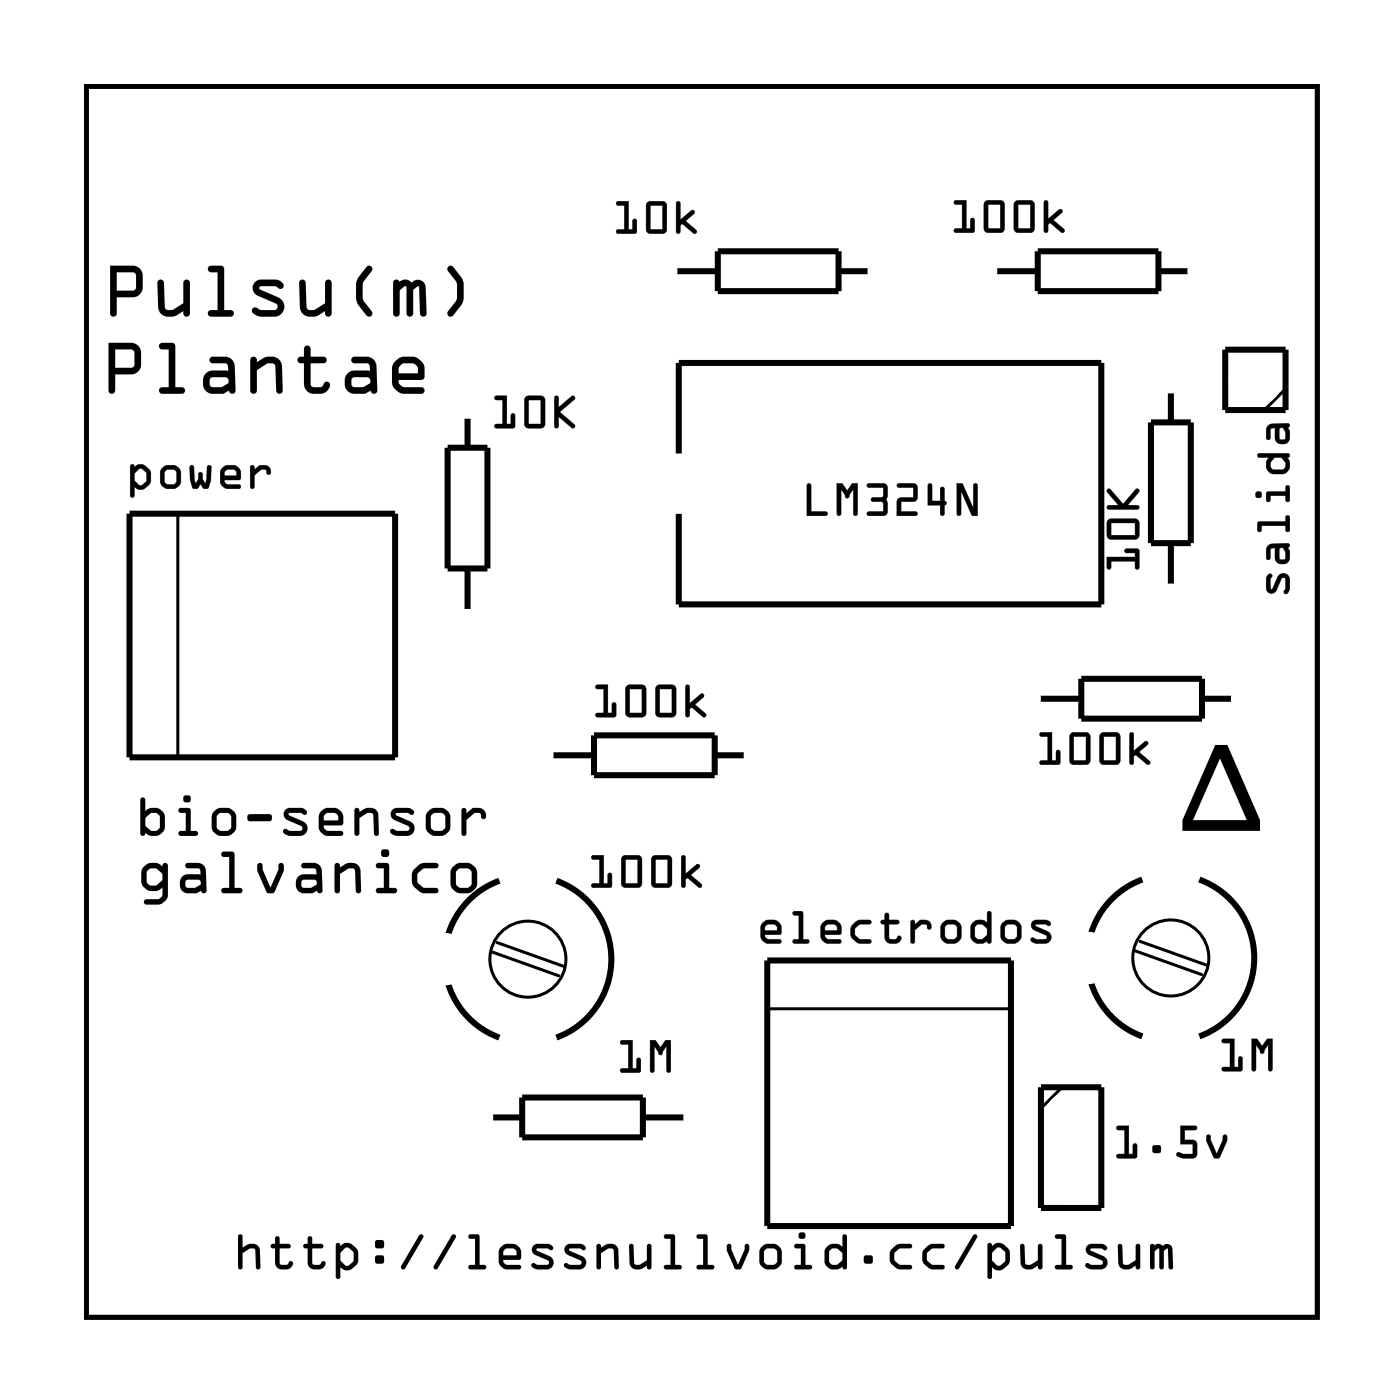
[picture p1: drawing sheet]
<svg xmlns="http://www.w3.org/2000/svg" width="59mm" height="59mm" viewBox="0 0 59 59" stroke-linecap="round" stroke-linejoin="round" font-family="sans-serif">
<path d="M3.6 3.6h51.8v51.8h-51.8z" fill="none" stroke="#000" stroke-width=".2"/>
<path d="M3.6 3.6h51.8v51.8h-51.8z" fill="none" stroke="#000" stroke-width=".04"/>
<g fill="none" stroke="#000" stroke-width=".25">
<path d="M18.8 18.8h1.7v5.1h-1.7zM19.7 17.5v1.3M28.4 11.4h1.8M28.6 19.1v-3.8h17.7v10.1h-17.7v-3.8M30.2 10.6h5.1v1.7h-5.1zM35.3 11.4h1.3M41.8 11.4h1.9M43.7 10.6h5v1.7h-5zM48.4 17.8h1.7v5.1h-1.7zM48.7 11.4h1.4M49.3 16.4v1.4M51.6 14.7h2.5v2.6h-2.5z"/>
<path d="M5.5 21.6h11.1v10.3h-11.1zM19.7 23.9v1.9M21 37.1a3.5 3.5 0 0 0-2.3 3.3 3.5 3.5 0 0 0 2.3 3.3M23.2 31.8h1.8M23.4 37.1a3.5 3.5 0 0 1 2.3 3.3 3.5 3.5 0 0 1-2.3 3.3M25 30.9h5.1v1.7h-5.1zM30.1 31.8h1.3M43.7 29.4h1.8M45.5 28.6h5.1v1.6h-5.1zM48.1 37a3.5 3.5 0 0 0-2.3 3.3 3.5 3.5 0 0 0 2.3 3.3M49.3 22.9v1.8M50.5 37a3.5 3.5 0 0 1 2.3 3.3 3.5 3.5 0 0 1-2.3 3.3"/>
<path d="M50.6 29.4h1.3M20.6 47h1.4M22 46.2h5.1v1.7h-5.1zM27.1 47h1.8M32.3 40.4h10.2v11.2h-10.2zM43.8 45.8h2.5v5h-2.5z"/>
</g>
<g fill="none" stroke="#000" stroke-width=".13">
<path d="M54.1 16.4l-.9 .9M7.5 21.6v10.3M20.9 39.7l2.8 1M48 39.6l2.8 1M20.7 40.1l2.8 1M32.3 42.5h10.2M44.7 45.8l-.9 .8M47.8 40l2.8 1"/>
<circle cx="22.2" cy="40.4" r="1.6"/>
<circle cx="49.3" cy="40.3" r="1.6"/>
</g>
<g fill="#000">
<path d="M4.6 14.4h.9a.42 .42 0 0 1 .4 .4v.5a.42 .42 0 0 1-.4 .5h-.7v.6a.14 .14 0 0 1-.1 .2 .14 .14 0 0 1-.1-.2zM4.6 14.4v2a.14 .14 0 0 0 .1 .2 .14 .14 0 0 0 .1-.2v-.6h.7a.42 .42 0 0 0 .4-.5v-.5a.42 .42 0 0 0-.4-.4zM4.8 14.7v.8l.8-.1v-.7zM4.8 14.7h.8v.7l-.8 .1zM6.7 14.5l.5-.1 .2 .1v1.8h.2a.14 .14 0 0 1 .2 .1 .14 .14 0 0 1-.2 .2h-.8a.14 .14 0 0 1-.1-.2 .14 .14 0 0 1 .1-.1h.3v-1.6h-.3l-.1-.1zM6.7 14.5l.1 .2h.3v1.6h-.3a.14 .14 0 0 0-.1 .1 .14 .14 0 0 0 .1 .2h.8a.14 .14 0 0 0 .2-.2 .14 .14 0 0 0-.2-.1h-.2v-1.8l-.2-.1zM8.9 15.1l.6-.1a.41 .41 0 0 1 .4 .4v1a.14 .14 0 0 1-.1 .2 .14 .14 0 0 1-.2-.2l-.2 .2h-.4a.5 .5 0 0 1-.5-.5 .5 .5 0 0 1 .5-.5h.6v-.2l-.1-.1h-.6zM8.9 15.1v.2h.6l.1 .3h-.1a1.13 1.13 0 0 0-.8 .1l-.2 .3a.45 .45 0 0 0 .5 .6h.4l.2-.2a.14 .14 0 0 0 .2 .2 .14 .14 0 0 0 .1-.2v-1a.41 .41 0 0 0-.4-.4zM8.9 15.9l-.1 .3 .1 .1h.4l.3-.2-.1-.2zM8.9 15.9h.6l.1 .2a.7 .7 0 0 1-.7 .2l-.1-.1zM10.6 15.1h.2v.1a.61 .61 0 0 1 1.1 .2v1a.14 .14 0 0 1-.1 .2 .14 .14 0 0 1-.2-.2v-1l-.1-.1h-.2l-.5 .3v.8a.14 .14 0 0 1-.1 .2 .14 .14 0 0 1-.2-.2zM10.6 15.1l-.1 1.3a.14 .14 0 0 0 .2 .2 .14 .14 0 0 0 .1-.2v-.8l.5-.3h.2l.1 .1v1a.14 .14 0 0 0 .2 .2 .14 .14 0 0 0 .1-.2v-1a.5 .5 0 0 0-.8-.3l-.3 .1v-.1zM12.8 14.6h.2h.1v.4h.5a.14 .14 0 0 1 .2 .1 .14 .14 0 0 1-.2 .2h-.5v.9l.1 .1h.4a.16 .16 0 0 1 .1-.2 .16 .16 0 0 1 .2 .1 .58 .58 0 0 1-.6 .4 .58 .58 0 0 1-.5-.4v-.9h-.1a.14 .14 0 0 1-.2-.2 .14 .14 0 0 1 .2-.1h.1zM12.8 14.6v.4h-.1a.14 .14 0 0 0-.2 .1 .14 .14 0 0 0 .2 .2h.1v.9a.58 .58 0 0 0 .5 .4 .58 .58 0 0 0 .6-.4 .16 .16 0 0 0-.2-.1 .16 .16 0 0 0-.1 .2h-.4l-.1-.1v-.9h.5a.14 .14 0 0 0 .1-.2 .14 .14 0 0 0-.1-.1h-.5v-.4zM14.8 15.1l.6-.1a.41 .41 0 0 1 .4 .4l.1 1a.14 .14 0 0 1-.2 .2 .14 .14 0 0 1-.1-.2l-.2 .2h-.5a.5 .5 0 0 1-.4-.5 .5 .5 0 0 1 .4-.5h.7v-.2l-.1-.1h-.6zM14.8 15.1l.1 .2h.6l.1 .3h-.1a1.13 1.13 0 0 0-.9 .1l-.1 .3a.45 .45 0 0 0 .4 .6h.5l.2-.2a.14 .14 0 0 0 .1 .2 .14 .14 0 0 0 .2-.2l-.1-1a.41 .41 0 0 0-.4-.4zM14.8 15.9v.3l.1 .1h.4l.3-.2-.1-.2zM14.8 15.9h.7l.1 .2a.7 .7 0 0 1-.7 .2l-.1-.1zM16.6 15.2l.4-.2h.5l.2 .2 .2 .3-.1 .4-1 .1v.2l.2 .1h.7a.14 .14 0 0 1 .2 .1 .14 .14 0 0 1-.2 .2h-.8l-.3-.2a1.14 1.14 0 0 1-.1-1zM16.6 15.2l-.1 .2a1.14 1.14 0 0 0 .1 1l.3 .2h.8a.14 .14 0 0 0 .2-.2 .14 .14 0 0 0-.2-.1h-.7l-.2-.1v-.2h.9l.2-.2a.61 .61 0 0 0-.2-.7l-.3-.1a.69 .69 0 0 0-.8 .2zM16.8 15.4v.3h.8v-.3l-.2-.1h-.4zM16.8 15.4l.2-.1h.4l.2 .1v.3h-.8z"/>
<path d="M4.6 14.4h.9a.42 .42 0 0 1 .4 .4v.5a.42 .42 0 0 1-.4 .5h-.7v.6a.14 .14 0 0 1-.1 .2 .14 .14 0 0 1-.1-.2zM4.8 14.7v.8l.8-.1v-.7zM6.7 14.5l.5-.1 .2 .1v1.8h.2a.14 .14 0 0 1 .2 .1 .14 .14 0 0 1-.2 .2h-.8a.14 .14 0 0 1-.1-.2 .14 .14 0 0 1 .1-.1h.3v-1.6h-.3zM8.9 15.1l.6-.1a.41 .41 0 0 1 .4 .4v1a.14 .14 0 0 1-.1 .2 .14 .14 0 0 1-.2-.2l-.2 .2h-.4a.5 .5 0 0 1-.5-.5 .5 .5 0 0 1 .5-.5h.6v-.2l-.1-.1h-.6zM8.9 15.9l-.1 .3 .1 .1h.4l.3-.2-.1-.2zM10.6 15.1h.2v.1a.59 .59 0 0 1 .6-.2 .59 .59 0 0 1 .5 .4v1a.14 .14 0 0 1-.1 .2 .14 .14 0 0 1-.2-.2v-1l-.1-.1h-.2l-.5 .3v.8a.14 .14 0 0 1-.1 .2 .14 .14 0 0 1-.2-.2zM12.8 14.6h.3v.4h.5a.14 .14 0 0 1 .1 .1 .14 .14 0 0 1-.1 .2h-.5v.9l.1 .1h.4a.16 .16 0 0 1 .1-.2 .16 .16 0 0 1 .2 .1 .58 .58 0 0 1-.6 .4 .58 .58 0 0 1-.5-.4v-.9h-.1a.14 .14 0 0 1-.2-.2 .14 .14 0 0 1 .2-.1h.1zM14.8 15.1l.6-.1a.41 .41 0 0 1 .4 .4l.1 1a.14 .14 0 0 1-.2 .2 .14 .14 0 0 1-.1-.2l-.2 .2h-.5a.5 .5 0 0 1-.4-.5 .5 .5 0 0 1 .4-.5h.7v-.2l-.1-.1h-.6zM14.8 15.9v.3l.1 .1h.4l.3-.2-.1-.2zM16.6 15.2h.1a.69 .69 0 0 1 .7-.2l.3 .2a.73 .73 0 0 1 .1 .7l-1 .1v.2l.2 .1h.7a.14 .14 0 0 1 .2 .1 .14 .14 0 0 1-.2 .2h-.8l-.3-.2a1.14 1.14 0 0 1-.1-1zM16.8 15.4v.3h.8v-.3l-.2-.1h-.4z"/>
<path d="M4.6 11.2h1a.42 .42 0 0 1 .4 .4v.5a.42 .42 0 0 1-.4 .4h-.7v.7a.14 .14 0 0 1-.1 .1 .14 .14 0 0 1-.2-.1zM4.6 11.2v2a.14 .14 0 0 0 .2 .1 .14 .14 0 0 0 .1-.1v-.7h.7a.42 .42 0 0 0 .4-.4v-.5a.42 .42 0 0 0-.4-.4zM4.9 11.5v.7h.8v-.7zM4.9 11.5h.8v.7h-.8zM6.7 11.8h.2v1.1l.2 .1h.2l.4-.2v-.9a.14 .14 0 0 1 .2-.1 .14 .14 0 0 1 .1 .1v1.3a.14 .14 0 0 1-.1 .1 .14 .14 0 0 1-.2-.1v-.1a.61 .61 0 0 1-1-.2zM6.7 11.8v1.1a.5 .5 0 0 0 .7 .4l.3-.2v.1a.14 .14 0 0 0 .2 .1 .14 .14 0 0 0 .1-.1v-1.3a.14 .14 0 0 0-.1-.1 .14 .14 0 0 0-.2 .1v.9l-.4 .2h-.2l-.2-.1v-1.1zM8.8 11.2h.5l.1 .1v1.7h.3a.14 .14 0 0 1 .1 .2 .14 .14 0 0 1-.1 .1h-.8a.14 .14 0 0 1-.2-.1 .14 .14 0 0 1 .2-.2h.3v-1.5l-.4-.1zM8.8 11.2v.2l.4 .1v1.5h-.3a.14 .14 0 0 0-.2 .2 .14 .14 0 0 0 .2 .1h.8a.14 .14 0 0 0 .1-.1 .14 .14 0 0 0-.1-.2h-.3v-1.7l-.1-.1zM10.7 11.9a1.08 1.08 0 0 1 1.2 0 .14 .14 0 0 1 0 .2 .14 .14 0 0 1-.2 0l-.1-.1h-.6l-.1 .1 .8 .4a.42 .42 0 0 1 .3 .5 .42 .42 0 0 1-.5 .3h-.5l-.3-.1a.14 .14 0 0 1-.1-.2 .14 .14 0 0 1 .2 0h.7l.2-.1-.1-.1-.8-.4-.2-.3zM10.7 11.9l-.1 .2 .2 .3 .8 .4 .1 .1-.2 .1h-.6a.16 .16 0 0 0-.2-.1 .16 .16 0 0 0 0 .3 .95 .95 0 0 0 1.2-.1v-.3l-.1-.2-.9-.5 .1-.1h.6a.18 .18 0 0 0 .2 .2 .18 .18 0 0 0 .1-.2v-.1a1.05 1.05 0 0 0-1.2 0zM12.6 11.8h.3v1.1l.1 .1h.2l.5-.2v-.9a.14 .14 0 0 1 .1-.1 .14 .14 0 0 1 .2 .1v1.3a.14 .14 0 0 1-.2 .1 .14 .14 0 0 1-.1-.1v-.1a.61 .61 0 0 1-1.1-.2zM12.6 11.8v1.1a.5 .5 0 0 0 .8 .4l.3-.2v.1a.14 .14 0 0 0 .1 .1 .14 .14 0 0 0 .2-.1v-1.3a.14 .14 0 0 0-.2-.1 .14 .14 0 0 0-.1 .1v.9l-.5 .2h-.2l-.1-.1v-1.1zM15.4 11.2a.14 .14 0 0 1 .2 0 .14 .14 0 0 1 0 .2l-.3 .6v.6l.3 .5a.14 .14 0 0 1 0 .2 .14 .14 0 0 1-.2 0 1.35 1.35 0 0 1 0-2.1zM15.4 11.2l-.3 .4a1.12 1.12 0 0 0-.1 1.1l.4 .6a.14 .14 0 0 0 .2 0 .14 .14 0 0 0 0-.2 1.07 1.07 0 0 1 0-1.7 .14 .14 0 0 0 0-.2 .14 .14 0 0 0-.2 0zM16.6 11.8h.1l.1 .1a.34 .34 0 0 1 .5 0 .34 .34 0 0 1 .4-.1 .34 .34 0 0 1 .2 .3l.1 1.1a.14 .14 0 0 1-.2 .1 .14 .14 0 0 1-.1-.1l-.1-1.2-.2 .2v1a.14 .14 0 0 1-.2 .1 .14 .14 0 0 1-.1-.1v-1.1l-.1-.1-.2 .2v1a.14 .14 0 0 1-.1 .1 .14 .14 0 0 1-.2-.1zM16.6 11.8l-.1 1.4a.14 .14 0 0 0 .2 .1 .14 .14 0 0 0 .1-.1v-1l.2-.2 .1 .1v1.1a.14 .14 0 0 0 .1 .1 .14 .14 0 0 0 .2-.1v-1l.2-.2 .1 1.2a.14 .14 0 0 0 .1 .1 .14 .14 0 0 0 .2-.1l-.1-1.1a.34 .34 0 0 0-.2-.3 .34 .34 0 0 0-.4 .1 .34 .34 0 0 0-.5 0l-.1-.1zM18.9 11.2a1.24 1.24 0 0 1 .1 2.1l-.2-.2 .4-.5v-.6l-.4-.6zM18.9 11.2v.2a1.07 1.07 0 0 1 0 1.7 .14 .14 0 0 0 0 .2 .14 .14 0 0 0 .2 0l.3-.4a1.12 1.12 0 0 0 .1-1.1l-.4-.6z"/>
<path d="M4.6 11.2h1a.42 .42 0 0 1 .4 .4v.5a.42 .42 0 0 1-.4 .4h-.7v.7a.14 .14 0 0 1-.1 .1 .14 .14 0 0 1-.2-.1zM4.9 11.5v.7h.8v-.7zM6.7 11.8h.2v1.1l.2 .1h.2l.4-.2v-.9a.14 .14 0 0 1 .2-.1 .14 .14 0 0 1 .1 .1v1.3a.14 .14 0 0 1-.1 .1 .14 .14 0 0 1-.2-.1v-.1a.6 .6 0 0 1-.6 .2 .6 .6 0 0 1-.4-.4zM8.8 11.2h.5l.1 .1v1.7h.3a.14 .14 0 0 1 .1 .2 .14 .14 0 0 1-.1 .1h-.8a.14 .14 0 0 1-.2-.1 .14 .14 0 0 1 .2-.2h.3v-1.5l-.4-.1zM10.7 11.9a1.08 1.08 0 0 1 1.2 0 .16 .16 0 0 1-.1 .3 .16 .16 0 0 1-.2-.1l-.6-.1-.1 .1 .8 .4a.42 .42 0 0 1 .3 .5 .42 .42 0 0 1-.5 .3h-.5l-.3-.1a.18 .18 0 0 1 .1-.2 .18 .18 0 0 1 .2 0h.6l.1-.1-.1-.1-.8-.4-.2-.3zM12.6 11.8h.3v1.1l.1 .1h.2l.5-.2v-.9a.14 .14 0 0 1 .1-.1 .14 .14 0 0 1 .2 .1v1.3a.14 .14 0 0 1-.2 .1 .14 .14 0 0 1-.1-.1v-.1a.6 .6 0 0 1-.6 .2 .6 .6 0 0 1-.5-.4zM15.4 11.2a.14 .14 0 0 1 .2 0 .14 .14 0 0 1 0 .2 1.15 1.15 0 0 0 .1 1.8l-.1 .1a1.22 1.22 0 0 1-.2-2.1zM16.6 11.8h.1l.1 .1a.34 .34 0 0 1 .5 0l.3-.1a.33 .33 0 0 1 .3 .3l.1 1.1a.14 .14 0 0 1-.2 .1 .14 .14 0 0 1-.1-.1l-.1-1.2-.2 .2v1a.14 .14 0 0 1-.2 .1 .14 .14 0 0 1-.1-.1l-.1-1.2-.2 .2v1a.14 .14 0 0 1-.1 .1 .14 .14 0 0 1-.2-.1zM18.9 11.2a1.24 1.24 0 0 1 .1 2.1l-.2-.2a1.13 1.13 0 0 0 0-1.7z"/>
<path d="M20.8 16.7l.5-.1v1.2h.2v-.3a.1 .1 0 0 1 .1-.1 .1 .1 0 0 1 .1 .1v.5h-.8a.1 .1 0 0 1-.1-.1 .1 .1 0 0 1 .1-.1h.3v-1h-.3zM20.8 16.7l.1 .1h.3v1.1h-.3l-.1 .1h.8v-.6l-.1 .1v.4h-.2v-1.2zM22.1 16.7l.7-.1 .1 .2v1l-.1 .2h-.6l-.1-.1zM22.1 16.7v1.2l.1 .1h.6l.1-.2v-1l-.1-.1zM22.2 16.8v1h.6v-1zM22.2 16.8h.6v1.1h-.6zM23.3 16.7h.2v.4l.5-.4a.1 .1 0 0 1 .2 0 .09 .09 0 0 1 0 .1l-.6 .5 .6 .6a.1 .1 0 0 1 0 .1 .1 .1 0 0 1-.2 0l-.5-.5v.4a.1 .1 0 0 1-.1 .1 .1 .1 0 0 1-.1-.1zM23.4 16.7l-.1 1.3h.2v-.5l.6 .5 .1-.1-.7-.6 .7-.6h-.1l-.6 .5v-.5z"/>
<path d="M20.8 16.7h.5v1.1h.2v-.3l.1-.1v.6h-.8l.1-.2h.3v-1h-.3zM22.1 16.7h.7l.1 .1v1l-.1 .2h-.6l-.1-.1zM22.2 16.8v1h.6v-1zM23.4 16.7h.1v.4l.6-.4h.1l-.6 .6 .6 .6-.1 .1-.6-.5v.5h-.2z"/>
<path d="M25.9 8.5h.6l-.1 1.2h.2v-.4a.1 .1 0 0 1 .1-.1 .1 .1 0 0 1 .1 .1v.5h-.8a.1 .1 0 0 1-.1-.1 .1 .1 0 0 1 .1-.1l.3 .1v-1.1h-.3zM26 8.5v.1h.3v1.1h-.3l-.1 .1h.8v-.6l-.1 .1v.4h-.2v-1.2zM27.2 8.5h.7l.2 .1v1.1l-.1 .1h-.6l-.2-.1zM27.2 8.5v1.2l.2 .1h.5l.2-.1-.1-1.1-.1-.1zM27.4 8.6v1.1h.5v-1.1zM27.4 8.6h.5v1.1h-.5zM28.5 8.5h.1v.8l.5-.4a.09 .09 0 0 1 .1 0 .09 .09 0 0 1 0 .1l-.4 .3 .5 .4a.1 .1 0 0 1 0 .1 .1 .1 0 0 1-.1 0l-.5-.4-.1 .1v.2a.1 .1 0 0 1-.1 .1 .1 .1 0 0 1-.1-.1zM28.5 8.5v1.3h.1v-.3l.1-.1 .6 .4v-.1l-.5-.4 .4-.4h-.1l-.5 .4v-.7z"/>
<path d="M26 8.5h.4v1.2h.2v-.4l.1-.1v.6h-.8l.1-.1h.3v-1.1h-.3zM27.2 8.5h.7l.1 .1 .1 1.1-.2 .1h-.5l-.2-.1zM27.4 8.6v1.1h.5v-1.1zM28.5 8.5l.1 .1v.7l.5-.5 .1 .1-.4 .4 .5 .4v.1l-.6-.4-.1 .1v.3h-.1z"/>
<path d="M40.2 8.5l.5-.1v1.2h.1v-.3a.1 .1 0 0 1 .1-.1 .1 .1 0 0 1 .1 .1v.5h-.8a.1 .1 0 0 1-.1-.1 .1 .1 0 0 1 .1-.1h.3v-1h-.3zM40.2 8.5v.1h.3v1h-.3v.1l.8 .1v-.6h-.2v.4h-.1v-1.2zM41.4 8.5l.7-.1 .2 .1v1.1l-.1 .2h-.6l-.2-.1zM41.5 8.5l-.1 1.2 .2 .1h.6l.1-.2v-1.1l-.2-.1zM41.6 8.6v1h.5v-1zM41.6 8.6h.5v1h-.5zM42.7 8.5l.7-.1 .1 .1v1.1l-.1 .2h-.6l-.1-.1zM42.7 8.5v1.2l.1 .1h.6l.1-.2v-1.1l-.1-.1zM42.8 8.6v1h.6v-1zM42.8 8.6h.6v1h-.6zM43.9 8.5h.2v.7l.5-.4a.09 .09 0 0 1 .1 0 .1 .1 0 0 1 0 .2l-.4 .3 .5 .3a.1 .1 0 0 1 0 .2 .1 .1 0 0 1-.2 0l-.4-.4h-.1v.3a.1 .1 0 0 1-.1 .1 .1 .1 0 0 1-.1-.1zM44 8.5l-.1 1.2h.2v-.3h.1l.5 .4 .1-.2-.5-.3 .4-.4-.1-.1-.5 .4v-.7z"/>
<path d="M40.2 8.5l.5-.1v1.2h.1v-.4h.2v.6l-.9-.1 .1-.1h.3v-1h-.3zM41.5 8.5l.6-.1 .2 .1v1.1l-.1 .2h-.6l-.2-.1zM41.6 8.6v1h.5v-1zM42.7 8.5l.7-.1 .1 .1v1.1l-.1 .2h-.6l-.1-.1zM42.8 8.6v1h.6v-1zM44 8.5h.1v.7l.5-.4 .1 .1-.4 .4 .5 .3-.1 .2-.5-.4h-.1v.4l-.2-.1z"/>
<path d="M5.5 19.6h.1l.1 .1 .1-.2 .2 .1 .3 .1 .1 .2a.5 .5 0 0 1-.3 .6l-.3 .1-.1-.1v.4a.1 .1 0 0 1-.1 0 .1 .1 0 0 1-.1 0zM5.5 19.6v1.3h.1v-.4l.2 .1 .3-.1 .2-.2v-.4l-.3-.3h-.2l-.2 .1v-.1zM5.8 19.7l-.1 .2v.3l.3 .2 .2-.2v-.3l-.2-.2zM5.8 19.7h.2l.2 .2v.4l-.3 .1-.3-.2 .1-.3zM6.7 20.1a.51 .51 0 0 1 1 0 .51 .51 0 0 1-1 0zM6.7 20.1a.5 .5 0 0 0 1 0 .5 .5 0 0 0-1 0zM6.9 19.8l.1 .5 .1 .1 .3-.1v-.5h-.3zM6.9 19.8l.4-.1 .1 .1v.5v.1h-.3l-.2-.1zM8 19.6h.2v.8l.1-.4a.1 .1 0 0 1 .1-.1 .1 .1 0 0 1 .1 .1l.1 .4 .1-.7a.1 .1 0 0 1 .1-.1 .1 .1 0 0 1 .1 .1l-.1 .8-.2 .1-.2-.2-.1 .2h-.1l-.2-.4zM8 19.6v.6l.1 .3 .2 .1 .1-.3 .2 .3 .1-.1 .2-.3v-.6l-.2 .1-.1 .7-.2-.5-.2 .5v-.7zM9.3 19.7l.3-.1h.3l.1 .1 .1 .2v.3h-.7l.2 .2h.4a.1 .1 0 0 1 .1 .1 .1 .1 0 0 1-.1 .1h-.5l-.1-.1-.1-.2zM9.4 19.7l-.1 .6 .1 .1 .2 .2 .5-.1v-.1h-.5l-.2-.1v-.1h.7v-.3l-.1-.2-.1-.1h-.3zM9.5 19.8l-.1 .2h.6l-.1-.2zM9.5 19.8h.4l.1 .2h-.6zM10.5 19.6h.2v.2l.2-.2a.33 .33 0 0 1 .4 0 .33 .33 0 0 1 .1 .3 .14 .14 0 0 1-.2 0 .14 .14 0 0 1 0-.1h-.2l-.3 .2v.5a.1 .1 0 0 1-.1 .1 .1 .1 0 0 1-.1-.1zM10.6 19.6v1l.1-.1v-.5l.3-.3 .2 .1 .1 .2a.23 .23 0 0 0 .1-.3 .23 .23 0 0 0-.3-.1h-.2l-.2 .2v-.2z"/>
<path d="M5.5 19.6h.1l.1 .1 .1-.2 .2 .1 .3 .3a.54 .54 0 0 1-.4 .7l-.2-.1-.1 .4h-.1zM5.8 19.7l-.1 .2v.3l.2 .2 .3-.1v-.4l-.2-.2zM6.7 20.1a.5 .5 0 0 1 1 0 .5 .5 0 0 1-1 0zM6.9 19.8v.5l.2 .1h.2l.1-.1v-.5h-.1zM8 19.6h.2v.8l.2-.5 .2 .5 .1-.8h.1l.1 .1a.95 .95 0 0 1-.2 .9h-.1l-.2-.2-.1 .2h-.2a.95 .95 0 0 1-.1-.9zM9.3 19.7l.3-.1h.3l.1 .1 .1 .2v.3l-.7 .1 .2 .1h.5v.1l-.5 .1-.2-.1-.1-.2zM9.5 19.8l-.1 .2h.6l-.1-.2zM10.6 19.6h.1v.2l.2-.2a.33 .33 0 0 1 .4 0 .33 .33 0 0 1 .1 .3 .12 .12 0 0 1-.2 0 .12 .12 0 0 1 0-.1h-.2l-.3 .2v.5l-.1 .1z"/>
<path d="M5.9 33.6h.2v.5l.2-.1h.3l.3 .2v.7l-.1 .2a.48 .48 0 0 1-.7-.1 .11 .11 0 0 1-.1 .2 .11 .11 0 0 1-.1-.1zM5.9 33.6v1.5a.11 .11 0 0 0 .1 .1 .11 .11 0 0 0 .1-.2l.1 .1a.52 .52 0 0 0 .6 0l.1-.2v-.7l-.3-.2h-.3l-.2 .1v-.5zM6.1 34.4v.4l.3 .2 .3-.1v-.6l-.3-.1zM6.1 34.4l.3-.2 .3 .1v.6l-.3 .1-.3-.2zM7.5 34h.5v1h.2a.11 .11 0 0 1 .1 .1 .11 .11 0 0 1-.1 .1h-.6a.11 .11 0 0 1-.1-.1 .11 .11 0 0 1 .1-.1h.2v-.8h-.2zM7.5 34l.1 .2h.2v.8h-.2a.1 .1 0 0 0-.1 .1 .1 .1 0 0 0 .1 .1h.6a.1 .1 0 0 0 .1-.1 .1 .1 0 0 0-.1-.1h-.2v-1zM7.7 33.6a.17 .17 0 0 1 .3 0 .17 .17 0 0 1-.3 0zM7.7 33.6a.17 .17 0 0 0 .3 0 .17 .17 0 0 0-.3 0zM9 34.1l.3-.1h.3l.2 .1 .1 .3v.4l-.1 .3-.5 .1-.3-.2-.1-.2v-.5zM9 34.2l-.1 .1v.5l.1 .2 .3 .2 .5-.1 .1-.3v-.4l-.1-.3-.2-.1h-.3zM9.2 34.3l-.1 .6 .2 .1 .3-.1 .1-.1v-.5l-.1-.1zM9.2 34.3l.4-.1 .1 .1v.5l-.1 .1-.3 .1-.2-.1zM10.4 34.3h.9a.16 .16 0 0 1 .1 .1 .16 .16 0 0 1-.1 .2h-.8zM10.4 34.3l.1 .3h.8a.15 .15 0 0 0 .1-.2 .15 .15 0 0 0-.1-.1zM12 34.1l.1-.1a.83 .83 0 0 1 .8 .1 .13 .13 0 0 1-.1 .2 .13 .13 0 0 1-.2-.1l-.5 .1 .7 .3a.32 .32 0 0 1 .1 .3 .32 .32 0 0 1-.3 .3h-.4l-.3-.1a.14 .14 0 0 1 .1-.2 .14 .14 0 0 1 .2 .1h.5v-.1l-.7-.4-.1-.2zM12 34.1l-.1 .2 .1 .2 .7 .4-.1 .1-.5-.1a.11 .11 0 0 0-.1 0 .11 .11 0 0 0 0 .2l.2 .1h.4a.32 .32 0 0 0 .3-.3l-.1-.3-.7-.3 .5-.1a.14 .14 0 0 0 .2 .1 .14 .14 0 0 0 .1-.1v-.1a.79 .79 0 0 0-.9 0zM13.5 34.1l.3-.1h.3l.2 .1 .1 .3v.3h-.8l.2 .3h.5a.11 .11 0 0 1 .1 .1 .11 .11 0 0 1-.1 .1h-.6l-.2-.2-.1-.2v-.5zM13.5 34.2l-.1 .1v.5l.1 .2 .2 .2h.6a.1 .1 0 0 0 .1-.1 .1 .1 0 0 0-.1-.1h-.5l-.2-.2v-.1h.8v-.3l-.1-.3-.2-.1h-.3zM13.7 34.3l-.1 .2h.6v-.2l-.1-.1h-.3zM13.7 34.3l.1-.1h.3l.1 .1v.2h-.6zM14.9 34h.2v.2a.46 .46 0 0 1 .8 .1v.8a.1 .1 0 0 1-.1 .1 .1 .1 0 0 1-.1-.1v-.8l-.2-.1-.4 .2v.7a.11 .11 0 0 1-.1 .1 .11 .11 0 0 1-.1-.1zM14.9 34v1.1a.1 .1 0 0 0 .1 .1 .1 .1 0 0 0 .1-.1v-.7l.4-.2h.1l.1 .1v.8a.1 .1 0 0 0 .1 .1 .1 .1 0 0 0 .1-.1v-.8a.38 .38 0 0 0-.6-.3l-.2 .2v-.2zM16.5 34.1l.1-.1a.83 .83 0 0 1 .8 .1 .13 .13 0 0 1-.1 .2 .13 .13 0 0 1-.2-.1l-.5 .1 .7 .3a.32 .32 0 0 1 .1 .3 .32 .32 0 0 1-.3 .3h-.4l-.2-.1a.14 .14 0 0 1 0-.2 .14 .14 0 0 1 .2 .1h.5v-.1l-.7-.4-.1-.2zM16.5 34.1l-.1 .2 .1 .2 .7 .4-.1 .1-.5-.1a.11 .11 0 0 0-.1 0 .11 .11 0 0 0 0 .2l.2 .1h.4a.32 .32 0 0 0 .3-.3l-.1-.3-.7-.3 .5-.1a.14 .14 0 0 0 .2 .1 .14 .14 0 0 0 .1-.1v-.1a.79 .79 0 0 0-.9 0zM18 34.1l.3-.1h.3l.2 .1 .2 .3v.4l-.2 .3-.5 .1-.3-.2-.1-.2v-.5zM18 34.2l-.1 .1v.5l.1 .2 .3 .2 .5-.1 .1-.3v-.4l-.1-.3-.2-.1h-.3zM18.2 34.3v.6l.1 .1 .3-.1 .1-.1v-.5l-.1-.1zM18.2 34.3l.4-.1 .1 .1v.5l-.1 .1-.3 .1-.1-.1zM19.4 34h.2v.2l.3-.2a.39 .39 0 0 1 .4 0 .39 .39 0 0 1 .1 .4 .15 .15 0 0 1-.1 0 .15 .15 0 0 1-.1-.2h-.2l-.4 .3v.6a.11 .11 0 0 1-.1 .1 .11 .11 0 0 1-.1-.1zM19.4 34v1.1a.1 .1 0 0 0 .1 .1 .1 .1 0 0 0 .1-.1v-.6l.4-.3 .2 .1a.12 .12 0 0 0 .1 .1 .12 .12 0 0 0 .1 0 .38 .38 0 0 0-.1-.4 .38 .38 0 0 0-.4 0l-.3 .2v-.2z"/>
<path d="M5.9 33.6h.2v.5l.2-.1h.3l.3 .2v.6l-.1 .2a.51 .51 0 0 1-.7 0 .11 .11 0 0 1-.1 .2 .11 .11 0 0 1-.1-.1zM6.1 34.4v.4l.3 .2 .3-.1v-.6l-.3-.1zM7.5 34h.5v1h.2a.1 .1 0 0 1 .1 .1 .1 .1 0 0 1-.1 .1h-.6a.1 .1 0 0 1-.1-.1 .1 .1 0 0 1 .1-.1h.2v-.8h-.2zM7.7 33.6a.16 .16 0 0 1 .3 0 .16 .16 0 0 1-.3 0zM9 34.2l.3-.2h.3l.2 .1 .1 .3v.4l-.1 .3-.5 .1-.3-.2-.1-.2v-.5zM9.2 34.3l-.1 .6 .2 .1 .3-.1 .1-.1v-.5l-.1-.1zM10.4 34.3h.9a.16 .16 0 0 1 .1 .1 .16 .16 0 0 1-.1 .2h-.8zM12 34.1l.1-.1a.83 .83 0 0 1 .8 .1 .12 .12 0 0 1-.1 .2 .12 .12 0 0 1-.1-.1l-.6 .1 .7 .3a.32 .32 0 0 1 .1 .3 .32 .32 0 0 1-.3 .3h-.4l-.3-.1a.14 .14 0 0 1 .1-.2 .14 .14 0 0 1 .2 .1h.5v-.1l-.7-.4-.1-.2zM13.5 34.2l.3-.2h.3l.2 .1 .1 .3v.3h-.8v.1l.2 .2h.5a.1 .1 0 0 1 .1 .1 .1 .1 0 0 1-.1 .1h-.6l-.2-.2-.1-.2v-.5zM13.7 34.3l-.1 .2h.6v-.2l-.1-.1h-.3zM14.9 34h.2v.2a.45 .45 0 0 1 .5-.2 .45 .45 0 0 1 .3 .3v.8a.1 .1 0 0 1-.1 .1 .1 .1 0 0 1-.1-.1v-.8l-.1-.1h-.1l-.4 .2v.7a.1 .1 0 0 1-.1 .1 .1 .1 0 0 1-.1-.1zM16.5 34.1l.1-.1a.83 .83 0 0 1 .8 .1 .12 .12 0 0 1 0 .2 .12 .12 0 0 1-.2-.1l-.6 .1 .7 .3a.32 .32 0 0 1 .1 .3 .32 .32 0 0 1-.3 .3h-.4l-.2-.1a.14 .14 0 0 1 0-.2 .14 .14 0 0 1 .2 .1h.5v-.1l-.7-.4-.1-.2zM18 34.2l.3-.2h.3l.2 .1 .2 .3-.1 .4-.1 .3-.5 .1-.3-.2-.1-.2v-.5zM18.2 34.3v.6l.1 .1 .3-.1 .1-.1v-.5l-.1-.1zM19.4 34h.2v.2l.3-.2a.39 .39 0 0 1 .4 0 .39 .39 0 0 1 .1 .4 .14 .14 0 0 1-.1 0 .14 .14 0 0 1-.1-.2h-.2l-.4 .3v.6a.1 .1 0 0 1-.1 .1 .1 .1 0 0 1-.1-.1z"/>
<path d="M6 36.5l.4-.2h.3l.1 .2a.12 .12 0 0 1 .1-.2 .12 .12 0 0 1 .2 .1l-.1 1.4-.2 .2-.6 .1a.11 .11 0 0 1-.1-.1 .11 .11 0 0 1 .1-.2h.5l.1-.1v-.4l-.3 .2h-.3l-.1-.2-.2-.2 .1-.5zM6 36.5v.1l-.1 .5 .2 .2 .1 .2h.3l.3-.2v.4l-.1 .1h-.5a.11 .11 0 0 0-.1 .2 .11 .11 0 0 0 .1 .1l.6-.1 .2-.2 .1-1.4a.12 .12 0 0 0-.2-.1 .12 .12 0 0 0-.1 .2l-.1-.2h-.3zM6.2 36.6v.5l.1 .2h.3l.2-.3v-.2l-.2-.2-.3-.1zM6.2 36.6l.1-.1 .3 .1 .2 .2v.2l-.2 .3h-.3l-.1-.2zM7.8 36.3h.5a.34 .34 0 0 1 .4 .3v.9a.11 .11 0 0 1-.1 .1 .11 .11 0 0 1-.1-.1l-.2 .1h-.4a.41 .41 0 0 1-.3-.4 .41 .41 0 0 1 .3-.4h.5v-.2l-.1-.1h-.4zM7.8 36.3l.1 .2h.5v.1v.2h-.5a.4 .4 0 0 0-.3 .4 .4 .4 0 0 0 .3 .4h.4l.2-.1a.11 .11 0 0 0 .1 .1 .11 .11 0 0 0 .1-.1v-.9a.34 .34 0 0 0-.4-.3zM7.8 37.1l.1 .3h.3l.3-.2-.1-.2zM7.8 37h.6l.1 .2-.3 .2h-.3zM9.3 35.9l.5-.1 .1 .1v1.5h.2a.11 .11 0 0 1 .1 .1 .11 .11 0 0 1-.1 .1h-.7a.11 .11 0 0 1-.1-.1 .11 .11 0 0 1 .1-.1h.2v-1.3h-.2zM9.3 35.9l.1 .2h.2v1.3h-.2a.11 .11 0 0 0-.1 .1 .11 .11 0 0 0 .1 .1h.7a.11 .11 0 0 0 .1-.1 .11 .11 0 0 0-.1-.1h-.2v-1.5l-.1-.1zM10.9 36.3l.1 .1 .1 .2 .3 .8 .3-1a.11 .11 0 0 1 .1-.1 .11 .11 0 0 1 .1 .1v.2l-.3 .9-.3 .1-.1-.1-.4-.8zM10.9 36.3l-.1 .4 .4 .8 .1 .1 .3-.1 .3-.9v-.2a.11 .11 0 0 0-.1-.1 .11 .11 0 0 0-.1 .1l-.3 1-.3-.8-.1-.2zM12.7 36.3h.5a.34 .34 0 0 1 .3 .3l.1 .9a.11 .11 0 0 1-.1 .1 .11 .11 0 0 1-.2-.1l-.1 .1h-.4a.41 .41 0 0 1-.4-.4 .41 .41 0 0 1 .4-.4h.5v-.2l-.1-.1h-.5zM12.7 36.3v.2h.5l.1 .1v.2h-.5a.4 .4 0 0 0-.4 .4 .4 .4 0 0 0 .4 .4h.4l.1-.1a.11 .11 0 0 0 .2 .1 .11 .11 0 0 0 .1-.1l-.1-.9a.34 .34 0 0 0-.3-.3zM12.7 37.1v.3h.4l.2-.2v-.2zM12.7 37h.6v.2l-.2 .2h-.4zM14.1 36.3h.2v.2a.5 .5 0 0 1 .9 .1v.9a.11 .11 0 0 1-.1 .1 .11 .11 0 0 1-.1-.1l-.1-.9-.1-.1h-.1l-.4 .3v.7a.11 .11 0 0 1-.1 .1 .11 .11 0 0 1-.1-.1zM14.1 36.3v1.2a.11 .11 0 0 0 .1 .1 .11 .11 0 0 0 .1-.1v-.7l.4-.3h.1l.1 .1 .1 .9a.11 .11 0 0 0 .1 .1 .11 .11 0 0 0 .1-.1v-.9a.41 .41 0 0 0-.7-.2l-.2 .1v-.2zM15.8 36.3h.5l.1 1.1h.2a.11 .11 0 0 1 .1 .1 .11 .11 0 0 1-.1 .1h-.7a.11 .11 0 0 1-.1-.1 .11 .11 0 0 1 .1-.1h.3v-.9h-.3zM15.8 36.3l.1 .2h.3v.9h-.3a.11 .11 0 0 0-.1 .1 .11 .11 0 0 0 .1 .1h.7a.11 .11 0 0 0 .1-.1 .11 .11 0 0 0-.1-.1h-.2l-.1-1.1zM16 35.9a.2 .2 0 0 1 .4 0 .2 .2 0 0 1-.4 0zM16 35.9a.2 .2 0 0 0 .4 0 .2 .2 0 0 0-.4 0zM17.4 36.6l.4-.3h.5a.11 .11 0 0 1 .2 .1 .11 .11 0 0 1-.2 .1h-.5l-.2 .3v.3l.2 .2 .5 .1a.11 .11 0 0 1 .2 .1 .11 .11 0 0 1-.2 .1l-.7-.1a.64 .64 0 0 1-.2-.9zM17.4 36.6l-.1 .2 .1 .4v.1l.3 .3h.6a.11 .11 0 0 0 .2-.1 .11 .11 0 0 0-.2-.1h-.5l-.2-.3v-.3l.2-.2 .5-.1a.11 .11 0 0 0 .2-.1 .11 .11 0 0 0-.2-.1h-.5zM19.1 36.5l.2-.2h.4l.3 .2 .1 .2v.6l-.2 .2-.6 .1-.2-.2a.93 .93 0 0 1-.1-.8zM19.1 36.5l-.1 .1a.93 .93 0 0 0 .1 .8l.2 .2 .6-.1 .2-.2v-.6l-.1-.2-.3-.2h-.4zM19.2 36.6v.7l.2 .1 .3-.1 .2-.1-.1-.5-.1-.2h-.4zM19.2 36.6l.1-.1h.4l.1 .2 .1 .5-.2 .1-.3 .1-.2-.1z"/>
<path d="M6 36.5l.4-.2h.3l.1 .2a.12 .12 0 0 1 .1-.2 .12 .12 0 0 1 .2 .1l-.1 1.4-.2 .2-.6 .1a.11 .11 0 0 1-.1-.1 .11 .11 0 0 1 .1-.2h.5l.1-.1v-.4l-.3 .2h-.3l-.1-.2-.2-.2 .1-.5zM6.2 36.6v.5l.1 .2h.3l.2-.3v-.2l-.2-.2-.3-.1zM7.8 36.3h.5a.34 .34 0 0 1 .4 .3v.9a.11 .11 0 0 1-.1 .1 .11 .11 0 0 1-.1-.1l-.2 .1h-.4a.41 .41 0 0 1-.3-.4 .41 .41 0 0 1 .3-.4h.5v-.2v-.1h-.5zM7.8 37l.1 .4h.3l.3-.2-.1-.2zM9.3 35.9l.5-.1 .1 .1v1.5h.2a.11 .11 0 0 1 .1 .1 .11 .11 0 0 1-.1 .1h-.7a.11 .11 0 0 1-.1-.1 .11 .11 0 0 1 .1-.1h.2v-1.3h-.2zM10.9 36.3l.1 .1 .1 .2 .3 .8 .3-1a.11 .11 0 0 1 .1-.1 .11 .11 0 0 1 .1 .1v.2l-.3 .9-.3 .1-.1-.1-.4-.8zM12.7 36.3h.5a.34 .34 0 0 1 .3 .3l.1 .9a.11 .11 0 0 1-.1 .1 .11 .11 0 0 1-.2-.1l-.1 .1h-.4a.41 .41 0 0 1-.4-.4 .41 .41 0 0 1 .4-.4h.5v-.2l-.1-.1h-.5zM12.7 37v.4h.4l.2-.2v-.2zM14.1 36.3h.2v.2a.49 .49 0 0 1 .5-.2 .49 .49 0 0 1 .4 .3v.9a.11 .11 0 0 1-.1 .1 .11 .11 0 0 1-.1-.1l-.1-.9-.1-.1h-.1l-.4 .3v.7a.11 .11 0 0 1-.1 .1 .11 .11 0 0 1-.1-.1zM15.8 36.3h.5l.1 1.1h.2a.11 .11 0 0 1 .1 .1 .11 .11 0 0 1-.1 .1h-.7a.11 .11 0 0 1-.1-.1 .11 .11 0 0 1 .1-.1h.3v-.9h-.3zM16 35.9a.2 .2 0 0 1 .4 0 .2 .2 0 0 1-.4 0zM17.4 36.6l.4-.3h.5a.11 .11 0 0 1 .2 .1 .11 .11 0 0 1-.2 .1h-.5l-.2 .3v.3l.2 .2 .5 .1a.11 .11 0 0 1 .2 .1 .11 .11 0 0 1-.2 .1h-.4a.63 .63 0 0 1-.5-1zM19.1 36.5l.2-.2h.4l.3 .2 .1 .2v.6l-.2 .2-.6 .1-.2-.2a.93 .93 0 0 1-.1-.8zM19.2 36.6v.7l.2 .1 .3-.1 .2-.1-.1-.5-.1-.2h-.4z"/>
<path d="M24.9 36h.5v1.2h.2v-.4a.1 .1 0 0 1 .1-.1 .1 .1 0 0 1 .1 .1l-.1 .5-.7 .1a.1 .1 0 0 1-.1-.1 .1 .1 0 0 1 .1-.1h.2v-1h-.3zM24.9 36v.2h.3v1h-.3v.1h.8v-.6l-.1 .1v.4h-.2v-1.2zM26.2 36h.6l.2 .1v1.1l-.1 .1-.6 .1-.1-.2zM26.2 36.1v1.1l.1 .1h.6l.1-.1v-1.1l-.2-.1zM26.3 36.2v1h.5v-1zM26.3 36.2h.5v1h-.5zM27.5 36h.6l.2 .1v1.1l-.1 .1-.6 .1-.2-.2zM27.5 36.1l-.1 1.1 .2 .1h.6l.1-.1v-1.1l-.2-.1zM27.6 36.2v1h.5v-1zM27.6 36.2h.5v1h-.5zM28.7 36h.1v.8l.5-.4a.09 .09 0 0 1 .1 0 .09 .09 0 0 1 0 .1l-.3 .3 .4 .4a.1 .1 0 0 1 0 .1 .1 .1 0 0 1-.1 0l-.5-.4-.1 .1 .1 .3a.1 .1 0 0 1-.1 .1 .1 .1 0 0 1-.1-.1zM28.7 36v1.3h.1v-.3l.1-.1 .6 .4v-.1l-.4-.4 .3-.4h-.1l-.5 .4v-.7z"/>
<path d="M24.9 36h.5v1.2h.2v-.4l.1-.1v.6h-.8v-.1h.3v-1h-.3zM26.2 36h.6l.2 .1v1.1l-.1 .1-.6 .1-.1-.2zM26.3 36.2v1h.5v-1zM27.5 36h.6l.2 .1v1.1l-.1 .1-.6 .1-.2-.2zM27.6 36.2v1h.5v-1zM28.7 36l.1 .1v.7l.5-.4h.1l-.3 .4 .4 .4v.1l-.6-.4-.1 .1v.3h-.1z"/>
<path d="M25.1 28.8h.5v1.2h.2l-.1-.4a.1 .1 0 0 1 .1-.1 .1 .1 0 0 1 .1 .1v.6h-.8a.1 .1 0 0 1-.1-.1 .1 .1 0 0 1 .1-.1h.3v-1h-.3zM25.1 28.8v.2h.3v1h-.3v.1l.8 .1v-.6h-.1v.4h-.2v-1.2zM26.4 28.9l.6-.1 .2 .1v1.1l-.1 .2h-.6l-.2-.1zM26.4 28.9l-.1 1.2 .2 .1h.6l.1-.2v-1.1l-.2-.1zM26.5 29v1h.5v-1zM26.5 29h.5v1h-.5zM27.6 28.9l.7-.1 .1 .1 .1 1.1-.2 .2h-.5l-.2-.1zM27.6 28.9v1.2l.2 .1h.5l.1-.2v-1.1l-.1-.1zM27.8 29v1h.5v-1zM27.8 29h.5v1h-.5zM28.9 28.8l.1 .1v.7l.5-.4a.09 .09 0 0 1 .1 0 .09 .09 0 0 1 0 .1l-.4 .3 .5 .4a.1 .1 0 0 1 0 .2 .1 .1 0 0 1-.1 0l-.5-.4h-.1v.3a.1 .1 0 0 1-.1 .1 .1 .1 0 0 1-.1-.1zM28.9 28.8v1.3h.1v-.3h.1l.6 .4v-.2l-.5-.4 .4-.4h-.1l-.5 .4v-.7z"/>
<path d="M25.1 28.8h.5v1.2h.2v-.4h.1v.6l-.8-.1v-.1h.3v-1h-.3zM26.4 28.9l.6-.1 .2 .1v1.1l-.1 .2h-.6l-.2-.1zM26.5 29v1h.5v-1zM27.6 28.9l.7-.1 .1 .1 .1 1.1-.2 .2h-.5l-.2-.1zM27.8 29v1h.5v-1zM28.9 28.8l.1 .1v.7l.5-.4h.1l-.4 .4 .5 .4v.2l-.6-.4h-.1v.4l-.1-.1z"/>
<path d="M32.1 38.8l.2-.1h.3l.2 .1 .1 .2v.3h-.7l.1 .2h.5a.1 .1 0 0 1 .1 .1 .1 .1 0 0 1-.1 .1h-.5l-.2-.1-.1-.2zM32.1 38.8l-.1 .6 .1 .2 .2 .1h.5v-.2h-.5l-.1-.1v-.1h.6l.1-.3-.1-.2-.2-.1h-.3zM32.2 39v.2h.5l-.1-.3zM32.2 39l.4-.1 .1 .3h-.5zM33.4 38.4h.4v1.1h.2a.1 .1 0 0 1 .1 .1 .1 .1 0 0 1-.1 .1h-.6a.1 .1 0 0 1-.1-.1 .1 .1 0 0 1 .1-.1h.2v-1h-.2zM33.4 38.4v.1h.2v1h-.2v.1l.6 .1v-.1l-.2-.1v-1.1zM34.6 38.8l.3-.1h.2l.2 .1 .1 .2v.3h-.7l.1 .2h.5a.1 .1 0 0 1 .1 .1 .1 .1 0 0 1-.1 .1h-.5l-.2-.1-.1-.2zM34.6 38.8l-.1 .6 .1 .2 .2 .1h.6l-.1-.2h-.5l-.1-.1v-.1h.7v-.3l-.1-.2-.2-.1h-.2zM34.7 39v.2h.5l-.1-.3zM34.7 39l.4-.1 .1 .3h-.5zM35.9 38.9l.3-.2h.4a.1 .1 0 0 1 .1 .1 .1 .1 0 0 1-.1 .1h-.4l-.2 .2v.3l.2 .1h.4a.1 .1 0 0 1 .1 .1 .1 .1 0 0 1-.1 .1l-.6-.1a.51 .51 0 0 1-.1-.7zM35.9 38.9l-.1 .2 .1 .4 .2 .2h.5v-.2h-.4l-.2-.2v-.2l.1-.2h.5v-.2h-.4zM37.3 38.4l.1 .1v.2h.4a.1 .1 0 0 1 0 .1 .1 .1 0 0 1 0 .1h-.4v.6h.3l.1-.1h.1a.21 .21 0 0 1 0 .2 .21 .21 0 0 1-.2 .1h-.3l-.2-.2v-.6h-.1a.1 .1 0 0 1 0-.1 .1 .1 0 0 1 0-.1h.1zM37.3 38.4l-.1 .3-.1 .1 .1 .1v.5a.37 .37 0 0 0 .4 .3 .37 .37 0 0 0 .3-.2l-.1-.1-.1 .1h-.3v-.6h.4v-.1v-.1h-.4v-.2zM38.3 38.7h.2v.2l.2-.2a.33 .33 0 0 1 .4 0 .33 .33 0 0 1 .1 .4 .14 .14 0 0 1-.2 0 .14 .14 0 0 1 0-.2h-.2l-.3 .2v.5a.1 .1 0 0 1-.1 .1 .1 .1 0 0 1-.1-.1zM38.4 38.7v1l.1-.1v-.5l.3-.2h.2l.1 .2a.23 .23 0 0 0 .1-.3 .23 .23 0 0 0-.3-.1h-.2l-.2 .2v-.2zM39.5 39.2a.55 .55 0 0 1 1.1 0 .55 .55 0 0 1-1.1 0zM39.6 39.2a.49 .49 0 0 0 .9 0 .49 .49 0 0 0-.9 0zM39.8 39v.5h.1h.3v-.6h-.3zM39.8 39l.3-.1 .2 .1v.4l-.1 .1h-.3h-.1zM40.9 38.8l.3-.1 .3 .1v-.4a.1 .1 0 0 1 .1-.1 .1 .1 0 0 1 .1 .1v1.2a.1 .1 0 0 1-.1 .1 .1 .1 0 0 1-.1-.1l-.2 .1-.4-.1-.1-.2zM41 38.8l-.1 .2v.6l.2 .1h.3l.1-.1 .1 .1h.1v-1.3h-.1l-.1 .4-.2-.1zM41.1 39l-.1 .4 .1 .1h.3l.1-.2v-.3l-.2-.1zM41 39l.3-.1 .2 .2v.3l-.2 .1-.3-.1zM42.1 39.2a.51 .51 0 0 1 1 0 .51 .51 0 0 1-1 0zM42.1 39.2a.5 .5 0 0 0 1 0 .5 .5 0 0 0-1 0zM42.3 39v.5h.1h.4l-.1-.6h-.3zM42.3 39l.4-.1 .1 .1v.4l-.1 .1h-.3h-.1zM43.4 38.8l.1-.1a.71 .71 0 0 1 .7 .1 .12 .12 0 0 1-.1 .2 .12 .12 0 0 1-.1-.1h-.4l.5 .3a.28 .28 0 0 1 .1 .3 .28 .28 0 0 1-.2 .2l-.6-.1a.12 .12 0 0 1 .1-.1 .12 .12 0 0 1 .1 0h.4v-.1l-.5-.3-.1-.2zM43.5 38.8l-.1 .1 .1 .2 .6 .3-.1 .1h-.6v.1l.2 .1h.5l.1-.2-.1-.3-.5-.3h.4a.09 .09 0 0 0 .1 .1 .11 .11 0 0 0 .1-.2l-.2-.1z"/>
<path d="M32.1 38.8l.2-.1h.3l.2 .1 .1 .2v.3l-.7 .1 .1 .1h.5l.1 .2h-.6l-.2-.1-.1-.2zM32.2 39v.2h.5l-.1-.3zM33.4 38.4h.4v1.1l.2 .1v.1h-.6v-.2h.2v-1h-.2zM34.6 38.8l.3-.1h.2l.2 .1 .1 .2v.3l-.7 .1 .1 .1h.5l.1 .2h-.6l-.2-.1-.1-.2zM34.7 39v.2h.5l-.1-.3zM35.9 38.9l.3-.2 .5 .1-.1 .1h-.4l-.2 .2v.3l.2 .1 .5 .1-.1 .1h-.4a.49 .49 0 0 1-.3-.8zM37.3 38.4l.1 .1v.2h.4v.1v.1h-.4v.6h.3l.1-.1h.1a.35 .35 0 0 1-.3 .3 .35 .35 0 0 1-.4-.3v-.5l-.1-.1 .1-.1zM38.3 38.7h.2v.2l.2-.2a.33 .33 0 0 1 .3 0 .33 .33 0 0 1 .2 .4 .12 .12 0 0 1-.2 0 .12 .12 0 0 1 0-.2h-.2l-.3 .2v.6h-.1zM39.5 39.2a.5 .5 0 0 1 1 0 .5 .5 0 0 1-1 0zM39.8 39v.4l.1 .1h.3l.1-.1v-.4l-.2-.1zM40.9 38.8l.3-.1 .3 .1v-.4h.2v1.3h-.1l-.1-.1-.4 .1-.2-.1-.1-.2zM41.1 39l-.1 .4 .3 .1 .2-.1v-.3l-.2-.2zM42.1 39.2a.5 .5 0 0 1 1 0 .5 .5 0 0 1-1 0zM42.3 39v.4l.1 .1h.3l.1-.1v-.4l-.1-.1zM43.5 38.8l.5-.1 .2 .1a.12 .12 0 0 1-.1 .2 .12 .12 0 0 1-.1-.1h-.4l.5 .3a.27 .27 0 0 1 .1 .3 .27 .27 0 0 1-.2 .2h-.5l-.1-.1v-.1h.6l.1-.1-.6-.3-.1-.2z"/>
<path d="M34 20.4h.1v1.1h.6a.1 .1 0 0 1 .1 .1 .1 .1 0 0 1-.1 .1h-.8zM34 20.4v1.3h.8v-.2h-.7v-1.1zM35.2 20.3h.2l.3 .3 .2-.3h.2v1.3a.1 .1 0 0 1-.1 .1 .1 .1 0 0 1-.1-.1v-1l-.2 .2a.1 .1 0 0 1 0 .2 .11 .11 0 0 1-.1-.2l-.2-.2v1a.1 .1 0 0 1-.1 .1 .1 .1 0 0 1-.1-.1zM35.2 20.3v1.3l.1 .1 .1-.1v-1l.3 .4 .2-.4v1l.1 .1 .1-1.4h-.2l-.2 .4-.3-.4zM36.5 20.4l.7-.1 .2 .2-.1 .5v.6l-.1 .1h-.6a.1 .1 0 0 1-.1-.1 .1 .1 0 0 1 .1-.1h.6l-.1-.4h-.4a.1 .1 0 0 1-.1-.1 .1 .1 0 0 1 .1-.1h.4l.1-.4h-.7zM36.5 20.4v.1h.7v.4h-.5v.1v.1h.5v.4h-.6l-.1 .1 .7 .1 .1-.2v-.5v-.5l-.1-.1zM37.8 20.4l.6-.1 .2 .1v.7h-.7v.4h.6a.1 .1 0 0 1 .1 .1 .1 .1 0 0 1-.1 .1h-.8l.1-.7 .6-.1v-.4h-.6zM37.8 20.4v.1h.6v.4l-.6 .1-.1 .7h.9v-.2h-.7v-.4h.7v-.6l-.2-.1zM39.1 20.4h.1v.7h.4v-.5a.1 .1 0 0 1 .1-.1 .1 .1 0 0 1 .1 .1l-.1 .5a.09 .09 0 0 1 .1 .1 .09 .09 0 0 1-.1 .1l.1 .3a.1 .1 0 0 1-.1 .1 .1 .1 0 0 1-.1-.1v-.3h-.6zM39.1 20.4l-.1 .9h.6v.3l.1 .1v-.4l.1-.1-.1-.1v-.6h-.1v.6h-.4v-.7zM40.3 20.3h.2l.5 1.1v-1a.1 .1 0 0 1 0-.1 .1 .1 0 0 1 .1 .1v1.3h-.2l-.5-1 .1 .9a.1 .1 0 0 1-.1 .1 .1 .1 0 0 1-.1-.1zM40.3 20.3v1.3l.1 .1v-.1v-1l.5 1.1h.2v-1.3h-.1v1l-.5-1.1z"/>
<path d="M34 20.4h.1v1.1h.7v.2h-.8zM35.2 20.3h.2l.3 .3 .2-.3h.2l-.1 1.4-.1-.1v-1l-.2 .2a.1 .1 0 0 1 0 .2 .11 .11 0 0 1-.1-.2l-.2-.2v1l-.1 .1zM36.5 20.4l.7-.1 .1 .2v.5v.5l-.1 .2-.7-.1 .1-.1h.6l-.1-.4h-.4v-.1v-.1h.4l.1-.4h-.7zM37.8 20.4l.6-.1 .2 .2v.6h-.7v.4h.7v.2h-.9l.1-.7 .6-.1v-.4h-.6zM39.1 20.4h.1v.7h.4v-.6h.1v.6l.1 .1-.1 .1v.4l-.1-.1v-.3h-.6zM40.3 20.3h.2l.5 1.1v-1v-.1l.1 .1v1.3h-.2l-.5-1v.9v.1l-.1-.1z"/>
<path d="M43.8 30.8h.5v1.2h.1v-.4a.1 .1 0 0 1 .1 0 .1 .1 0 0 1 .1 0v.6h-.8a.1 .1 0 0 1-.1-.1 .1 .1 0 0 1 .1-.1h.3v-1h-.3zM43.8 30.9v.1h.3v1h-.3v.1l.8 .1v-.6h-.1l-.1 .4h-.1v-1.2zM45.1 30.9l.6-.1 .2 .1v1.1l-.1 .2h-.6l-.2-.1zM45.1 30.9l-.1 1.2 .2 .1h.6l.1-.2v-1.1l-.2-.1zM45.2 31v1h.5v-1zM45.2 31h.5v1h-.5zM46.3 30.9l.7-.1 .1 .1v1.1l-.1 .2h-.6l-.1-.1zM46.3 30.9v1.2l.1 .1h.6l.1-.2v-1.1l-.1-.1zM46.4 31v1h.6v-1zM46.4 31h.6v1h-.6zM47.6 30.8l.1 .1v.7l.5-.4a.09 .09 0 0 1 .1 0 .09 .09 0 0 1 0 .1l-.4 .3 .5 .4a.1 .1 0 0 1 0 .2 .1 .1 0 0 1-.2 0l-.4-.4h-.1v.3a.1 .1 0 0 1-.1 .1 .1 .1 0 0 1-.1-.1zM47.6 30.9l-.1 1.2h.2v-.3h.1l.5 .4 .1-.2-.5-.4 .4-.4h-.1l-.5 .4v-.7z"/>
<path d="M43.8 30.8h.5v1.2h.1v-.4h.2v.6l-.8-.1v-.1h.3v-1h-.3zM45.1 30.9l.6-.1 .2 .1v1.1l-.1 .2h-.6l-.2-.1zM45.2 31v1h.5v-1zM46.3 30.9l.7-.1 .1 .1v1.1l-.1 .2h-.6l-.1-.1zM46.4 31v1h.6v-1zM47.6 30.8l.1 .1v.7l.5-.4h.1l-.4 .4 .5 .4-.1 .2-.5-.4h-.1v.4l-.2-.1z"/>
<path d="M46.6 23.4h1.2v-.1h-.4l-.1-.2h.6v.8h-.1v-.3h-1l-.1 .3-.1 .1zM46.6 21.9l1.2-.1 .1 .2v.6l-.1 .1h-1.1l-.1-.2zM46.8 22v.5h1v-.5zM46.6 20.6h.1l.6 .6 .6-.6v.1l-.4 .6h.4v.1h-1.3v-.1h.5l-.5-.6z"/>
<path d="M46.6 23.4h1.2v-.1h-.4a.1 .1 0 0 1-.1-.1 .1 .1 0 0 1 .1-.1h.5v.8a.1 .1 0 0 1 0 .1 .1 .1 0 0 1-.1-.1v-.3h-1v.3a.1 .1 0 0 1-.1 .1 .1 .1 0 0 1-.1-.1zM46.6 23.4v.5h.1v-.3h1.1v.3h.1v-.8l-.6 .1 .1 .1h.4v.1zM46.6 21.9l1.2-.1 .1 .2v.6l-.1 .1h-1.1l-.1-.2zM46.6 21.9v.6l.1 .2h1.1l.1-.1v-.6l-.1-.1zM46.8 22v.5h1v-.5zM46.7 22h1.1v.5h-1.1zM46.6 20.6h.1l.6 .6 .5-.6a.1 .1 0 0 1 .1 0 .1 .1 0 0 1 0 .1l-.4 .6h.4a.1 .1 0 0 1 0 .1h-1.2a.1 .1 0 0 1-.1-.1 .1 .1 0 0 1 .1 0h.4l-.5-.6zM46.6 20.6v.1l.5 .6h-.5v.1h1.3v-.1h-.5l.5-.6v-.1l-.6 .6-.6-.6z"/>
<path d="M51.1 31.3h.5l1.4 3.2v.5h-3.2v-.5zM51.1 31.4l-1.3 3.1v.5h3.2v-.5l-1.4-3.1zM51.3 31.9l-1.1 2.6h2.3zM51.3 31.9l1.2 2.6h-2.3z"/>
<path d="M51.1 31.4h.5l1.4 3.1v.5h-3.2v-.5zM51.3 31.9l-1.1 2.6h2.3z"/>
<path d="M53.4 24.2v-.1a.12 .12 0 0 1 .1 .1 .12 .12 0 0 1 0 .2v.4l.3-.5a.27 .27 0 0 1 .3-.2 .27 .27 0 0 1 .2 .3l-.1 .6-.2-.1 .1-.1-.1-.5-.1 .1-.2 .4a.22 .22 0 0 1-.2 .2 .22 .22 0 0 1-.2-.2v-.4zM53.4 23l.8-.1 .1 .6a.31 .31 0 0 1-.3 .2 .31 .31 0 0 1-.3-.2v-.4h-.1h-.1v.4h-.2zM53.9 23.1l-.1 .4 .2 .1 .1-.4-.1-.1zM52.9 22l1.2-.1v-.2h.1l.1 .6-.2 .1v-.3h-1v.2l-.1 .1zM53.3 20.7h.8v-.2l.1-.1 .1 .7h-.2v-.2h-.6v.2h-.2zM52.8 20.8a.15 .15 0 0 1 .3 0 .15 .15 0 0 1-.3 0zM52.9 19.1h1.3l.1 .1-.1 .1 .1 .1v.3l-.2 .2h-.6l-.2-.3 .1-.3-.4-.1zM53.6 19.3l-.1 .2v.2h.5l.1-.2-.2-.2zM53.4 17.9l.8-.1 .1 .6a.31 .31 0 0 1-.3 .3 .31 .31 0 0 1-.3-.3v-.4h-.1l-.1 .1v.4h-.2zM53.9 18l-.1 .5h.2l.1-.3-.1-.2z"/>
<path d="M53.4 24.2a.12 .12 0 0 1 .1 0 .12 .12 0 0 1 0 .2v.4l.3-.5a.28 .28 0 0 1 .3-.2 .28 .28 0 0 1 .2 .3l-.1 .6a.12 .12 0 0 1-.1-.1 .12 .12 0 0 1 0-.1v-.4l-.1-.1-.4 .6-.2 .1-.1-.2a.71 .71 0 0 1 .1-.6zM53.4 24.2l-.1 .2v.4a.22 .22 0 0 0 .2 .2 .22 .22 0 0 0 .2-.2l.2-.4 .1-.1 .1 .5-.1 .1 .2 .1 .1-.3-.1-.4-.1-.1h-.2l-.4 .6v-.5a.09 .09 0 0 0 0-.1 .09 .09 0 0 0-.1 0zM53.4 23l.8-.1a.09 .09 0 0 1 .1 0 .09 .09 0 0 1-.1 .1l.1 .5a.32 .32 0 0 1-.3 .2 .32 .32 0 0 1-.4-.2l.1-.4h-.2v.4a.1 .1 0 0 1-.1 .1 .1 .1 0 0 1-.1-.1zM53.4 23l-.1 .5h.1l.1-.4h.1h.1v.4a.31 .31 0 0 0 .3 .2 .31 .31 0 0 0 .3-.2l-.1-.6zM53.9 23.1l-.1 .4h.2l.1-.3-.1-.1zM53.8 23.1l.2-.1 .1 .2-.1 .4-.2-.1zM52.9 22l1.2-.1v-.1a.1 .1 0 0 1 .1-.1 .1 .1 0 0 1 .1 .1v.5a.1 .1 0 0 1-.1 .1 .1 .1 0 0 1-.1-.1v-.2h-1v.2a.1 .1 0 0 1-.1 .1 .1 .1 0 0 1-.1-.1zM52.9 22l.1 .4 .1-.1v-.2h1v.3l.2-.1-.1-.6h-.1v.3zM53.3 20.7h.8v-.2a.1 .1 0 0 1 .1-.1 .1 .1 0 0 1 .1 .1v.5a.1 .1 0 0 1-.1 .1 .1 .1 0 0 1-.1-.1v-.1h-.6v.1a.1 .1 0 0 1-.1 .1 .1 .1 0 0 1-.1-.1zM53.3 20.7v.4h.1l.1-.2h.6v.2h.2l-.1-.7-.1 .1v.2zM52.8 20.8a.15 .15 0 0 1 .3 0 .15 .15 0 0 1-.3 0zM52.8 20.8a.15 .15 0 0 0 .3 0 .15 .15 0 0 0-.3 0zM52.9 19.1h1.3a.1 .1 0 0 1 .1 .1 .1 .1 0 0 1-.1 .1l.1 .2-.1 .4-.2 .1-.5-.1-.2-.3 .1-.3h-.4zM52.9 19.1l.1 .1h.4l-.1 .4 .2 .3h.6l.1-.2 .1-.3-.2-.2h.2l-.1-.1zM53.6 19.3l-.1 .2v.2h.5l.1-.3-.2-.1zM53.6 19.3h.4l.1 .2-.1 .2h-.5v-.2zM53.4 17.9l.8-.1a.09 .09 0 0 1 .1 .1 .09 .09 0 0 1-.1 .1l.1 .4a.32 .32 0 0 1-.3 .3 .32 .32 0 0 1-.4-.3l.1-.4-.2 .1v.3a.1 .1 0 0 1-.1 .1 .1 .1 0 0 1-.1-.1zM53.4 17.9l-.1 .6h.1l.1-.4 .1-.1h.1v.4a.31 .31 0 0 0 .3 .3 .31 .31 0 0 0 .3-.3l-.1-.6zM53.9 18l-.1 .5h.2l.1-.3-.1-.2zM53.8 18h.2l.1 .2-.1 .3h-.2z"/>
<path d="M10 52h.2v.5a.42 .42 0 0 1 .7 .1l.1 .7a.1 .1 0 0 1-.1 .1 .1 .1 0 0 1-.1-.1l-.1-.7-.2-.1-.3 .2v.6a.1 .1 0 0 1-.1 .1 .1 .1 0 0 1-.1-.1zM10 52v1.3a.09 .09 0 0 0 .1 .1 .09 .09 0 0 0 .1-.1v-.6l.5-.2v.1l.1 .7a.09 .09 0 0 0 .1 .1 .09 .09 0 0 0 .1-.1l-.1-.7a.35 .35 0 0 0-.5-.2l-.2 .1v-.5zM11.6 52l.2 .1v.2h.3a.1 .1 0 0 1 .1 .1 .1 .1 0 0 1-.1 .1h-.3v.7h.2l.2-.1h.1a.22 .22 0 0 1 0 .2 .22 .22 0 0 1-.3 .1 .35 .35 0 0 1-.4-.3v-.6h-.1a.1 .1 0 0 1-.1-.1 .1 .1 0 0 1 .1-.1h.1zM11.6 52v.3h-.1a.09 .09 0 0 0-.1 .1 .09 .09 0 0 0 .1 .1h.1v.6a.4 .4 0 0 0 .3 .3 .4 .4 0 0 0 .4-.2l-.1-.1-.1 .1h-.3v-.7h.3a.09 .09 0 0 0 .1-.1 .09 .09 0 0 0-.1-.1h-.3v-.2zM13 52l.1 .1v.2h.4a.1 .1 0 0 1 .1 .1 .1 .1 0 0 1-.1 .1h-.4v.7h.3l.2-.1h.1a.22 .22 0 0 1 0 .2 .22 .22 0 0 1-.3 .1 .35 .35 0 0 1-.5-.3v-.6a.1 .1 0 0 1-.1-.1 .1 .1 0 0 1 .1-.1zM13 52l-.1 .3a.09 .09 0 0 0-.1 .1 .09 .09 0 0 0 .1 .1v.6a.4 .4 0 0 0 .4 .3 .4 .4 0 0 0 .4-.2l-.1-.1-.1 .1h-.4v-.7h.4a.09 .09 0 0 0 .1-.1 .09 .09 0 0 0-.1-.1h-.4v-.2zM14.2 52.3h.1v.1l.2-.1a.5 .5 0 0 1 .6 .4 .53 .53 0 0 1-.3 .7l-.3 .1-.2-.2v.4a.1 .1 0 0 1-.1 .1 .1 .1 0 0 1-.1-.1zM14.2 52.3l-.1 1.4a.09 .09 0 0 0 .1 .1 .09 .09 0 0 0 .1-.1v-.4l.2 .2 .2-.1 .3-.2 .1-.5-.4-.4h-.2l-.2 .2v-.2zM14.5 52.5l-.2 .2v.3l.3 .3 .3-.2v-.4l-.2-.2zM14.5 52.5h.2l.2 .2v.4l-.3 .2-.3-.3v-.3zM15.8 52.9h.3v.3h-.3zM15.8 52.9v.2h.3v-.2zM15.8 52.2h.3v.3h-.3zM15.8 52.2v.3h.3v-.3zM17.7 52h.1v.1l-.7 1.3a.1 .1 0 0 1-.2 0 .1 .1 0 0 1 0-.1zM17.6 52l-.7 1.3a.1 .1 0 0 0 0 .1 .1 .1 0 0 0 .1 0l.8-1.3a.1 .1 0 0 0 0-.1 .1 .1 0 0 0-.2 0zM19 52h.2v.1l-.8 1.3a.1 .1 0 0 1-.1 0 .1 .1 0 0 1 0-.1zM19 52l-.7 1.3a.1 .1 0 0 0 0 .1 .1 .1 0 0 0 .1 0l.8-1.3a.1 .1 0 0 0-.1-.1 .1 .1 0 0 0-.1 0zM19.7 52h.5v1.2h.2a.1 .1 0 0 1 .1 .1 .1 .1 0 0 1-.1 .1h-.6a.1 .1 0 0 1-.1-.1 .1 .1 0 0 1 .1-.1h.2v-1.1h-.2zM19.7 52l.1 .1h.2v1.1h-.2a.09 .09 0 0 0-.1 .1 .09 .09 0 0 0 .1 .1h.6a.09 .09 0 0 0 .1-.1 .09 .09 0 0 0-.1-.1h-.2v-1.2zM21.1 52.5l.2-.2 .3 .1 .2 .1 .1 .2v.3h-.7l.1 .2h.5a.1 .1 0 0 1 .1 .1 .1 .1 0 0 1-.1 .1h-.5l-.2-.1-.1-.2zM21.1 52.5l-.1 .6 .1 .2 .2 .1h.5a.09 .09 0 0 0 .1-.1 .09 .09 0 0 0-.1-.1h-.5l-.1-.1 .7-.1v-.3l-.1-.2-.2-.1-.3-.1zM21.2 52.6v.2h.5l-.1-.3zM21.2 52.6l.1-.1h.3l.1 .3h-.5zM22.4 52.4h.1a.76 .76 0 0 1 .8 .1 .12 .12 0 0 1-.1 .1 .12 .12 0 0 1-.2-.1l-.4 .1 .5 .3a.29 .29 0 0 1 .2 .3 .29 .29 0 0 1-.3 .2l-.6-.1a.12 .12 0 0 1 .1-.1 .12 .12 0 0 1 .1 0h.4l.1-.1-.6-.3-.1-.2zM22.5 52.4l-.1 .2 .1 .2 .6 .3-.1 .1h-.4a.1 .1 0 0 0-.2 0 .1 .1 0 0 0 0 .1l.2 .1 .6-.1 .1-.2-.1-.1-.6-.4 .4-.1a.13 .13 0 0 0 .2 .1 .13 .13 0 0 0 .1-.1 .72 .72 0 0 0-.8-.1zM23.8 52.4h.1a.76 .76 0 0 1 .7 .1 .12 .12 0 0 1 0 .1 .12 .12 0 0 1-.2-.1l-.5 .1 .6 .3a.29 .29 0 0 1 .2 .3 .29 .29 0 0 1-.3 .2l-.6-.1a.12 .12 0 0 1 0-.1 .12 .12 0 0 1 .2 0h.4l.1-.1-.7-.3-.1-.2zM23.8 52.4v.2v.2l.7 .3-.1 .1h-.5a.1 .1 0 0 0-.1 0 .1 .1 0 0 0 0 .1l.2 .1 .6-.1 .1-.2-.1-.1-.7-.4 .5-.1a.13 .13 0 0 0 .1 .1 .13 .13 0 0 0 .1-.1 .72 .72 0 0 0-.8-.1zM25.1 52.4h.2v.1a.42 .42 0 0 1 .7 .1v.7a.1 .1 0 0 1-.1 .1 .1 .1 0 0 1 0-.1l-.1-.7-.2-.1-.3 .2v.6a.1 .1 0 0 1-.1 .1 .1 .1 0 0 1-.1-.1zM25.1 52.4v.9a.09 .09 0 0 0 .1 .1 .09 .09 0 0 0 .1-.1v-.6l.4-.2 .1 .1 .1 .7a.09 .09 0 0 0 0 .1 .09 .09 0 0 0 .1-.1v-.7a.35 .35 0 0 0-.5-.2l-.2 .1v-.1zM26.5 52.4h.2v.7l.1 .1 .4-.2v-.6a.1 .1 0 0 1 .1-.1 .1 .1 0 0 1 .1 .1v.9a.1 .1 0 0 1-.1 .1 .1 .1 0 0 1-.1-.1 .42 .42 0 0 1-.7-.2zM26.5 52.4v.7a.35 .35 0 0 0 .5 .3l.2-.1a.09 .09 0 0 0 .1 .1 .09 .09 0 0 0 .1-.1v-.9a.09 .09 0 0 0-.1-.1 .09 .09 0 0 0-.1 .1v.6l-.4 .2-.1-.1v-.7zM28 52h.4v1.2h.2a.1 .1 0 0 1 .1 .1 .1 .1 0 0 1-.1 .1h-.6a.1 .1 0 0 1-.1-.1 .1 .1 0 0 1 .1-.1h.2v-1.1h-.2zM28 52v.1h.2v1.1h-.2a.09 .09 0 0 0-.1 .1 .09 .09 0 0 0 .1 .1h.6a.09 .09 0 0 0 .1-.1 .09 .09 0 0 0-.1-.1h-.2v-1.2zM29.3 52h.5v1.2h.2a.1 .1 0 0 1 .1 .1 .1 .1 0 0 1-.1 .1h-.6a.1 .1 0 0 1-.1-.1 .1 .1 0 0 1 .1-.1h.2v-1.1h-.2zM29.3 52l.1 .1h.2v1.1h-.2a.09 .09 0 0 0-.1 .1 .09 .09 0 0 0 .1 .1h.6a.09 .09 0 0 0 .1-.1 .09 .09 0 0 0-.1-.1h-.2v-1.2zM30.6 52.4h.2l.3 .8 .2-.8a.1 .1 0 0 1 .1-.1 .1 .1 0 0 1 .1 .1l-.3 1h-.2l-.4-.8zM30.6 52.4v.2l.4 .8h.2l.3-1a.09 .09 0 0 0-.1-.1 .09 .09 0 0 0-.1 .1l-.2 .8-.3-.8zM31.9 52.9a.55 .55 0 0 1 1.1 0 .55 .55 0 0 1-1.1 0zM31.9 52.9a.55 .55 0 0 0 1.1 0 .55 .55 0 0 0-1.1 0zM32.2 52.6v.5l.1 .1h.3l.1-.1v-.5l-.2-.1zM32.2 52.6l.3-.1 .2 .1v.5l-.1 .1h-.3l-.1-.1zM33.4 52.4h.5v.8h.2a.1 .1 0 0 1 .1 .1 .1 .1 0 0 1-.1 .1h-.6a.1 .1 0 0 1-.1-.1 .1 .1 0 0 1 .1-.1h.2v-.7h-.2zM33.4 52.4l.1 .1h.2v.7h-.2a.09 .09 0 0 0-.1 .1 .09 .09 0 0 0 .1 .1h.6a.09 .09 0 0 0 .1-.1 .09 .09 0 0 0-.1-.1h-.2v-.8zM33.6 52a.15 .15 0 0 1 .3 0 .15 .15 0 0 1-.3 0zM33.6 52a.15 .15 0 0 0 .3 0 .15 .15 0 0 0-.3 0zM34.8 52.5l.3-.2 .4 .2-.1-.5a.1 .1 0 0 1 .1-.1 .1 .1 0 0 1 .1 .1v1.3a.1 .1 0 0 1-.1 .1 .1 .1 0 0 1 0-.1l-.3 .1-.4-.1-.1-.2zM34.8 52.5l-.1 .6 .1 .2 .3 .1 .4-.1a.1 .1 0 0 0 0 .1 .1 .1 0 0 0 .1-.1v-1.3a.09 .09 0 0 0-.1-.1 .09 .09 0 0 0 0 .1v.5l-.4-.2zM34.9 52.6v.5l.1 .1h.2l.2-.2v-.3l-.2-.2zM34.9 52.6l.3-.1 .2 .2v.3l-.2 .2h-.2l-.1-.1zM36.4 52.9h.3v.3h-.3zM36.4 52.9v.2h.3v-.2zM37.5 52.6l.3-.3h.5a.1 .1 0 0 1 .1 .1 .1 .1 0 0 1-.1 .1h-.4l-.3 .3v.2l.2 .2h.5a.1 .1 0 0 1 .1 .1 .1 .1 0 0 1-.1 .1h-.6a.54 .54 0 0 1-.2-.8zM37.5 52.6l-.1 .2 .1 .4 .3 .2h.5a.09 .09 0 0 0 .1-.1 .09 .09 0 0 0-.1-.1h-.4l-.3-.2v-.3l.2-.1 .5-.1a.09 .09 0 0 0 .1-.1 .09 .09 0 0 0-.1-.1h-.5zM38.9 52.6l.3-.3h.5a.1 .1 0 0 1 .1 .1 .1 .1 0 0 1-.1 .1h-.5l-.2 .3v.2l.2 .2h.5a.1 .1 0 0 1 .1 .1 .1 .1 0 0 1-.1 .1h-.6a.54 .54 0 0 1-.2-.8zM38.9 52.6l-.1 .2 .1 .4 .3 .2h.5a.09 .09 0 0 0 .1-.1 .09 .09 0 0 0-.1-.1h-.5l-.2-.2v-.3l.2-.1 .5-.1a.09 .09 0 0 0 .1-.1 .09 .09 0 0 0-.1-.1h-.5zM41 52h.1v.1l-.7 1.3a.1 .1 0 0 1-.2 0 .1 .1 0 0 1 0-.1zM40.9 52l-.7 1.3a.1 .1 0 0 0 0 .1 .1 .1 0 0 0 .2 0l.7-1.3a.1 .1 0 0 0 0-.1 .1 .1 0 0 0-.2 0zM41.6 52.3h.1v.1l.2-.1a.5 .5 0 0 1 .6 .4 .53 .53 0 0 1-.3 .7l-.2 .1-.3-.2v.4a.1 .1 0 0 1-.1 .1 .1 .1 0 0 1 0-.1zM41.6 52.3v1.4a.09 .09 0 0 0 0 .1 .09 .09 0 0 0 .1-.1v-.4l.3 .2 .1-.1 .4-.2v-.5l-.3-.4h-.3l-.2 .2v-.2zM41.9 52.5l-.1 .2-.1 .3 .3 .3 .3-.2v-.4l-.2-.2zM41.9 52.5h.2l.2 .2v.4l-.3 .2-.3-.3 .1-.3zM43 52.4h.1v.7l.1 .1 .5-.2v-.6a.1 .1 0 0 1 .1-.1 .1 .1 0 0 1 .1 .1v.9a.1 .1 0 0 1-.1 .1 .1 .1 0 0 1-.1-.1 .42 .42 0 0 1-.8-.2zM43 52.4l-.1 .7a.35 .35 0 0 0 .6 .3l.2-.1a.09 .09 0 0 0 .1 .1 .09 .09 0 0 0 .1-.1v-.9a.09 .09 0 0 0-.1-.1 .09 .09 0 0 0-.1 .1v.6l-.5 .2-.1-.1v-.7zM44.4 52h.5v1.2h.1a.1 .1 0 0 1 .1 .1 .1 .1 0 0 1-.1 .1h-.5a.1 .1 0 0 1-.1-.1 .1 .1 0 0 1 .1-.1h.2v-1.1h-.3zM44.4 52v.1h.3v1.1h-.2a.09 .09 0 0 0-.1 .1 .09 .09 0 0 0 .1 .1h.5a.09 .09 0 0 0 .1-.1 .09 .09 0 0 0-.1-.1h-.1v-1.2zM45.8 52.4a.76 .76 0 0 1 .8 .1 .12 .12 0 0 1-.1 .1 .12 .12 0 0 1-.2-.1l-.4 .1 .5 .3a.29 .29 0 0 1 .2 .3 .29 .29 0 0 1-.3 .2l-.6-.1a.12 .12 0 0 1 .1-.1 .12 .12 0 0 1 .1 0h.5v-.1l-.6-.3-.1-.2zM45.8 52.4l-.1 .2 .1 .2 .6 .3-.1 .1h-.4a.1 .1 0 0 0-.2 0 .1 .1 0 0 0 0 .1l.3 .1 .5-.1 .1-.2v-.1l-.7-.4 .4-.1a.13 .13 0 0 0 .2 .1 .13 .13 0 0 0 .1-.1 .72 .72 0 0 0-.8-.1zM47.1 52.4h.1l.1 .7v.1l.5-.2v-.6a.1 .1 0 0 1 .1-.1 .1 .1 0 0 1 .1 .1v.9a.1 .1 0 0 1-.1 .1 .1 .1 0 0 1-.1-.1 .42 .42 0 0 1-.7-.2zM47.1 52.4v.7a.35 .35 0 0 0 .5 .3l.2-.1a.09 .09 0 0 0 .1 .1 .09 .09 0 0 0 .1-.1v-.9a.09 .09 0 0 0-.1-.1 .09 .09 0 0 0-.1 .1v.6l-.5 .2v-.1l-.1-.7zM48.4 52.4l.3-.1 .2 .1a.23 .23 0 0 1 .3 0 .23 .23 0 0 1 .1 .2l.1 .7a.1 .1 0 0 1-.1 .1 .1 .1 0 0 1-.1-.1l-.1-.8-.1 .1v.7a.1 .1 0 0 1-.1 .1 .1 .1 0 0 1-.1-.1l-.1-.8-.1 .2v.6a.1 .1 0 0 1-.1 .1 .1 .1 0 0 1-.1-.1zM48.4 52.4v.9a.09 .09 0 0 0 .1 .1 .09 .09 0 0 0 .1-.1v-.6l.1-.2 .1 .8a.09 .09 0 0 0 .1 .1 .09 .09 0 0 0 .1-.1v-.7l.1-.1 .1 .8a.09 .09 0 0 0 .1 .1 .09 .09 0 0 0 .1-.1l-.1-.7a.23 .23 0 0 0-.1-.2 .23 .23 0 0 0-.3 0l-.2-.1z"/>
<path d="M10 52h.2v.5a.41 .41 0 0 1 .4-.2 .41 .41 0 0 1 .3 .3l.1 .7a.09 .09 0 0 1-.1 .1 .09 .09 0 0 1-.1-.1l-.1-.7v-.1l-.5 .2v.6a.1 .1 0 0 1-.1 .1 .1 .1 0 0 1-.1-.1zM11.6 52l.2 .1v.2h.3a.1 .1 0 0 1 .1 .1 .1 .1 0 0 1-.1 .1h-.3v.7h.2l.2-.1h.1a.38 .38 0 0 1-.3 .4 .38 .38 0 0 1-.4-.4v-.6h-.1a.1 .1 0 0 1-.1-.1 .1 .1 0 0 1 .1-.1h.1zM13 52l.1 .1v.2h.4a.1 .1 0 0 1 .1 .1 .1 .1 0 0 1-.1 .1h-.4v.7h.3l.2-.1h.1a.38 .38 0 0 1-.4 .4 .38 .38 0 0 1-.4-.4v-.6a.1 .1 0 0 1-.1-.1 .1 .1 0 0 1 .1-.1zM14.2 52.3h.1v.1l.2-.1a.5 .5 0 0 1 .6 .4 .55 .55 0 0 1-.6 .8l-.2-.2v.4a.1 .1 0 0 1-.1 .1 .1 .1 0 0 1-.1-.1zM14.5 52.5l-.2 .2v.3l.3 .3 .3-.2v-.4l-.2-.2zM15.8 52.9h.3v.3h-.3zM15.8 52.2h.3v.3h-.3zM17.7 52h.1v.1l-.7 1.3a.1 .1 0 0 1-.2 0 .1 .1 0 0 1 0-.1zM19 52h.2v.1l-.8 1.3a.1 .1 0 0 1-.1 0 .1 .1 0 0 1 0-.1zM19.7 52h.5v1.2h.2a.1 .1 0 0 1 .1 .1 .1 .1 0 0 1-.1 .1h-.6a.1 .1 0 0 1-.1-.1 .1 .1 0 0 1 .1-.1h.2v-1.1h-.2zM21.1 52.5l.2-.2 .3 .1 .2 .1 .1 .2v.3l-.7 .1 .1 .1h.5a.1 .1 0 0 1 .1 .1 .1 .1 0 0 1-.1 .1h-.5l-.2-.1-.1-.2zM21.2 52.6v.2h.5l-.1-.3h-.3zM22.4 52.4h.1a.76 .76 0 0 1 .8 .1 .11 .11 0 0 1-.1 .1 .11 .11 0 0 1-.1-.1l-.5 .1 .5 .3a.29 .29 0 0 1 .2 .3 .29 .29 0 0 1-.3 .2l-.6-.1a.12 .12 0 0 1 .1-.1 .12 .12 0 0 1 .1 0h.4l.1-.1-.6-.3-.1-.2zM23.8 52.4h.1a.76 .76 0 0 1 .7 .1 .11 .11 0 0 1 0 .1 .11 .11 0 0 1-.2-.1l-.5 .1 .6 .3a.29 .29 0 0 1 .2 .3 .29 .29 0 0 1-.3 .2l-.6-.1a.12 .12 0 0 1 0-.1 .12 .12 0 0 1 .2 0h.4l.1-.1-.7-.3v-.2zM25.1 52.4h.2v.1a.41 .41 0 0 1 .4-.2 .41 .41 0 0 1 .3 .3v.7a.09 .09 0 0 1-.1 .1 .09 .09 0 0 1 0-.1l-.1-.7-.1-.1-.4 .2v.6a.1 .1 0 0 1-.1 .1 .1 .1 0 0 1-.1-.1zM26.5 52.4h.2v.7l.1 .1 .4-.2v-.6a.1 .1 0 0 1 .1-.1 .1 .1 0 0 1 .1 .1v.9a.1 .1 0 0 1-.1 .1 .1 .1 0 0 1-.1-.1 .41 .41 0 0 1-.4 .1 .41 .41 0 0 1-.3-.3zM28 52h.4v1.2h.2a.1 .1 0 0 1 .1 .1 .1 .1 0 0 1-.1 .1h-.6a.1 .1 0 0 1-.1-.1 .1 .1 0 0 1 .1-.1h.2v-1.1h-.2zM29.3 52h.5v1.2h.2a.1 .1 0 0 1 .1 .1 .1 .1 0 0 1-.1 .1h-.6a.1 .1 0 0 1-.1-.1 .1 .1 0 0 1 .1-.1h.2v-1.1h-.2zM30.6 52.4h.2l.3 .8 .2-.8a.1 .1 0 0 1 .1-.1 .1 .1 0 0 1 .1 .1l-.3 1h-.2l-.4-.8zM31.9 52.9a.55 .55 0 0 1 1.1 0 .55 .55 0 0 1-1.1 0zM32.2 52.6v.5l.1 .1h.3l.1-.1v-.5l-.2-.1zM33.4 52.4h.5v.8h.2a.1 .1 0 0 1 .1 .1 .1 .1 0 0 1-.1 .1h-.6a.1 .1 0 0 1-.1-.1 .1 .1 0 0 1 .1-.1h.2v-.7h-.2zM33.6 52a.15 .15 0 0 1 .3 0 .15 .15 0 0 1-.3 0zM34.8 52.5l.3-.2 .4 .2v-.5a.1 .1 0 0 1 0-.1 .1 .1 0 0 1 .1 .1v1.3a.1 .1 0 0 1-.1 .1 .1 .1 0 0 1 0-.1l-.3 .1-.4-.1-.1-.2zM34.9 52.6v.5l.1 .1h.2l.2-.2v-.3l-.2-.2zM36.4 52.9h.3v.3h-.3zM37.5 52.6l.3-.3h.5a.1 .1 0 0 1 .1 .1 .1 .1 0 0 1-.1 .1h-.4l-.3 .3v.2l.2 .2h.5a.1 .1 0 0 1 .1 .1 .1 .1 0 0 1-.1 .1h-.4a.53 .53 0 0 1-.4-.8zM38.9 52.6l.3-.3h.5a.1 .1 0 0 1 .1 .1 .1 .1 0 0 1-.1 .1h-.5l-.2 .3v.2l.2 .2h.5a.1 .1 0 0 1 .1 .1 .1 .1 0 0 1-.1 .1h-.4a.53 .53 0 0 1-.4-.8zM41 52h.1v.1l-.7 1.3a.1 .1 0 0 1-.2 0 .1 .1 0 0 1 0-.1zM41.6 52.3h.1v.1l.2-.1a.5 .5 0 0 1 .6 .4 .55 .55 0 0 1-.5 .8l-.3-.2v.4a.1 .1 0 0 1-.1 .1 .1 .1 0 0 1 0-.1zM41.9 52.5l-.1 .2-.1 .3 .3 .3 .3-.2v-.4l-.2-.2zM43 52.4h.1v.7l.1 .1 .5-.2v-.6a.1 .1 0 0 1 .1-.1 .1 .1 0 0 1 .1 .1v.9a.1 .1 0 0 1-.1 .1 .1 .1 0 0 1-.1-.1 .41 .41 0 0 1-.4 .1 .41 .41 0 0 1-.4-.3zM44.4 52h.5v1.2h.1a.1 .1 0 0 1 .1 .1 .1 .1 0 0 1-.1 .1h-.5a.1 .1 0 0 1-.1-.1 .1 .1 0 0 1 .1-.1h.2v-1.1h-.3zM45.8 52.4a.76 .76 0 0 1 .8 .1 .11 .11 0 0 1-.1 .1 .11 .11 0 0 1-.1-.1l-.5 .1 .5 .3a.29 .29 0 0 1 .2 .3 .29 .29 0 0 1-.3 .2l-.6-.1a.12 .12 0 0 1 .1-.1 .12 .12 0 0 1 .1 0h.5v-.1l-.6-.3-.1-.2zM47.1 52.4h.1l.1 .7v.1l.5-.2v-.6a.1 .1 0 0 1 .1-.1 .1 .1 0 0 1 .1 .1v.9a.1 .1 0 0 1-.1 .1 .1 .1 0 0 1-.1-.1 .41 .41 0 0 1-.4 .1 .41 .41 0 0 1-.3-.3zM48.4 52.4h.9l.1 .9a.1 .1 0 0 1-.1 .1 .1 .1 0 0 1-.1-.1l-.1-.8-.1 .1v.7a.1 .1 0 0 1-.1 .1 .1 .1 0 0 1-.1-.1l-.1-.8-.1 .2v.6a.1 .1 0 0 1-.1 .1 .1 .1 0 0 1-.1-.1z"/>
<path d="M26.1 43.8h.5v1.2h.2v-.4a.1 .1 0 0 1 .1-.1 .1 .1 0 0 1 .1 .1l-.1 .5h-.7a.1 .1 0 0 1-.1-.1 .1 .1 0 0 1 .1 0h.2v-1h-.3zM26.1 43.8l.1 .1h.2v1.1h-.2l-.1 .1h.8v-.6l-.1 .1v.4h-.2v-1.2zM27.3 43.8h.3l.2 .3 .2-.3h.2v1.2a.1 .1 0 0 1-.1 .1 .1 .1 0 0 1-.1-.1l.1-1-.2 .3a.1 .1 0 0 1-.1 .1 .1 .1 0 0 1-.1-.1l-.2-.3v1a.1 .1 0 0 1-.1 .1 .1 .1 0 0 1-.1-.1zM27.4 43.8v1.3h.1v-.1v-1l.3 .4 .3-.4v1l.1 .1v-1.3h-.2l-.2 .3-.2-.3z"/>
<path d="M26.1 43.8h.5v1.2h.2v-.4l.1-.1v.6h-.8v-.1h.3v-1l-.3-.1zM27.4 43.8h.2l.2 .3 .2-.3h.2v1.3l-.1-.1v-1l-.2 .3a.1 .1 0 0 1-.1 .1 .1 .1 0 0 1-.1-.1l-.2-.3v1l-.1 .1z"/>
<path d="M47 47.4h.5v1.2h.2v-.4a.1 .1 0 0 1 .1-.1 .1 .1 0 0 1 .1 .1l-.1 .5h-.7a.1 .1 0 0 1-.1 0 .1 .1 0 0 1 .1-.1h.2v-1h-.3zM47 47.4v.1h.3v1.1h-.3v.1h.8v-.6l-.1 .1v.4h-.2v-1.2zM48.5 48.2h.3v.3h-.3zM48.5 48.2v.3h.3v-.3zM49.7 47.4h.6a.1 .1 0 0 1 .1 .1 .1 .1 0 0 1-.1 .1h-.4v.4h.4l.1 .6-.2 .1h-.6a.11 .11 0 0 1-.1-.2 .1 .1 0 0 1 .1 0l.6 .1v-.5l-.5 .1zM49.7 47.4v.7h.5v.5l-.6-.1-.1 .1 .3 .1h.5l.1-.1v-.5l-.1-.1h-.5v-.5h.5l.1-.1zM50.8 47.8h.1l.3 .8 .3-.8a.1 .1 0 0 1 0-.1 .1 .1 0 0 1 .1 .1l-.3 .9h-.2l-.3-.7zM50.8 47.8v.2l.3 .7h.2l.3-.7v-.2h-.1l-.3 .8-.3-.8z"/>
<path d="M47 47.4h.5v1.2h.2v-.4l.1-.1v.6h-.8v-.1h.3v-1l-.3-.1zM48.5 48.2h.3v.3h-.3zM49.7 47.4h.6l.1 .1-.1 .1h-.4v.4h.4l.1 .1v.5l-.2 .1h-.4a.15 .15 0 0 1-.2 0 .15 .15 0 0 1 0-.2l.6 .1v-.5h-.5zM50.8 47.8h.1l.3 .8 .3-.8h.1v.2l-.3 .7h-.2l-.3-.7z"/>
<path d="M51.4 43.7h.5v1.2h.2v-.4a.1 .1 0 0 1 .1-.1 .1 .1 0 0 1 .1 .1v.6h-.8a.1 .1 0 0 1-.1-.1 .1 .1 0 0 1 .1-.1h.3v-1h-.3zM51.4 43.7l.1 .2h.3v1h-.3l-.1 .1 .8 .1v-.6h-.1v.4h-.2v-1.2zM52.7 43.7h.2l.2 .3 .2-.3h.3v1.3a.1 .1 0 0 1-.1 .1 .1 .1 0 0 1-.1-.1v-1l-.2 .2a.1 .1 0 0 1-.1 .1 .1 .1 0 0 1-.1-.1l-.2-.2 .1 1a.1 .1 0 0 1-.1 .1 .1 .1 0 0 1-.1-.1zM52.7 43.7v1.3l.1 .1v-.1v-1.1l.3 .4 .3-.4v1.1l.1 .1v-1.4h-.2l-.2 .3-.2-.3z"/>
<path d="M51.4 43.7h.5v1.2h.2v-.4h.1v.6l-.8-.1 .1-.1h.3v-1h-.3zM52.7 43.7h.2l.2 .3 .2-.3h.2v1.4l-.1-.1v-1l-.2 .2a.1 .1 0 0 1-.1 .1 .1 .1 0 0 1-.1-.1l-.1-.2v1l-.2 .1z"/>
</g>
<path d="M29.1 23.5h1.4v1.4h-1.4z" fill="#fff"/>
<path d="M29.1 23.5h1.4v1.4h-1.4z" fill="none" stroke="#fff" stroke-width=".76" stroke-linecap="butt"/>
<circle cx="29.8" cy="24.2" r=".7" fill="#fff"/>
<circle cx="29.8" cy="24.2" r=".7" fill="none" stroke="#fff" stroke-width=".76" stroke-linecap="butt"/>
<circle cx="29.8" cy="16.5" r=".7" fill="#fff"/>
<circle cx="29.8" cy="16.5" r=".7" fill="none" stroke="#fff" stroke-width=".76" stroke-linecap="butt"/>
<circle cx="32.4" cy="24.2" r=".7" fill="#fff"/>
<circle cx="32.4" cy="24.2" r=".7" fill="none" stroke="#fff" stroke-width=".76" stroke-linecap="butt"/>
<circle cx="32.4" cy="16.5" r=".7" fill="#fff"/>
<circle cx="32.4" cy="16.5" r=".7" fill="none" stroke="#fff" stroke-width=".76" stroke-linecap="butt"/>
<circle cx="34.9" cy="24.2" r=".7" fill="#fff"/>
<circle cx="34.9" cy="24.2" r=".7" fill="none" stroke="#fff" stroke-width=".76" stroke-linecap="butt"/>
<circle cx="34.9" cy="16.5" r=".7" fill="#fff"/>
<circle cx="34.9" cy="16.5" r=".7" fill="none" stroke="#fff" stroke-width=".76" stroke-linecap="butt"/>
<circle cx="37.5" cy="24.2" r=".7" fill="#fff"/>
<circle cx="37.5" cy="24.2" r=".7" fill="none" stroke="#fff" stroke-width=".76" stroke-linecap="butt"/>
<circle cx="37.5" cy="16.5" r=".7" fill="#fff"/>
<circle cx="37.5" cy="16.5" r=".7" fill="none" stroke="#fff" stroke-width=".76" stroke-linecap="butt"/>
<circle cx="40" cy="24.2" r=".7" fill="#fff"/>
<circle cx="40" cy="24.2" r=".7" fill="none" stroke="#fff" stroke-width=".76" stroke-linecap="butt"/>
<circle cx="40" cy="16.5" r=".7" fill="#fff"/>
<circle cx="40" cy="16.5" r=".7" fill="none" stroke="#fff" stroke-width=".76" stroke-linecap="butt"/>
<circle cx="42.5" cy="24.2" r=".7" fill="#fff"/>
<circle cx="42.5" cy="24.2" r=".7" fill="none" stroke="#fff" stroke-width=".76" stroke-linecap="butt"/>
<circle cx="42.5" cy="16.5" r=".7" fill="#fff"/>
<circle cx="42.5" cy="16.5" r=".7" fill="none" stroke="#fff" stroke-width=".76" stroke-linecap="butt"/>
<circle cx="45.1" cy="24.2" r=".7" fill="#fff"/>
<circle cx="45.1" cy="24.2" r=".7" fill="none" stroke="#fff" stroke-width=".76" stroke-linecap="butt"/>
<circle cx="45.1" cy="16.5" r=".7" fill="#fff"/>
<circle cx="45.1" cy="16.5" r=".7" fill="none" stroke="#fff" stroke-width=".76" stroke-linecap="butt"/>
<circle cx="22.2" cy="43.9" r=".81" fill="#fff"/>
<circle cx="22.2" cy="43.9" r=".81" fill="none" stroke="#fff" stroke-width=".58"/>
<circle cx="22.2" cy="36.9" r=".81" fill="#fff"/>
<circle cx="22.2" cy="36.9" r=".81" fill="none" stroke="#fff" stroke-width=".58"/>
<circle cx="18.7" cy="40.4" r=".81" fill="#fff"/>
<circle cx="18.7" cy="40.4" r=".81" fill="none" stroke="#fff" stroke-width=".58"/>
<circle cx="49.3" cy="43.8" r=".81" fill="#fff"/>
<circle cx="49.3" cy="43.8" r=".81" fill="none" stroke="#fff" stroke-width=".58"/>
<circle cx="49.3" cy="36.8" r=".81" fill="#fff"/>
<circle cx="49.3" cy="36.8" r=".81" fill="none" stroke="#fff" stroke-width=".58"/>
<circle cx="45.8" cy="40.3" r=".81" fill="#fff"/>
<circle cx="45.8" cy="40.3" r=".81" fill="none" stroke="#fff" stroke-width=".58"/>
<circle cx="40.9" cy="11.4" r=".7" fill="#fff"/>
<circle cx="40.9" cy="11.4" r=".7" fill="none" stroke="#fff" stroke-width=".76" stroke-linecap="butt"/>
<circle cx="51" cy="11.4" r=".7" fill="#fff"/>
<circle cx="51" cy="11.4" r=".7" fill="none" stroke="#fff" stroke-width=".76" stroke-linecap="butt"/>
<circle cx="29.8" cy="47" r=".7" fill="#fff"/>
<circle cx="29.8" cy="47" r=".7" fill="none" stroke="#fff" stroke-width=".76" stroke-linecap="butt"/>
<circle cx="19.7" cy="47" r=".7" fill="#fff"/>
<circle cx="19.7" cy="47" r=".7" fill="none" stroke="#fff" stroke-width=".76" stroke-linecap="butt"/>
<circle cx="49.3" cy="25.6" r=".7" fill="#fff"/>
<circle cx="49.3" cy="25.6" r=".7" fill="none" stroke="#fff" stroke-width=".76" stroke-linecap="butt"/>
<circle cx="49.3" cy="15.5" r=".7" fill="#fff"/>
<circle cx="49.3" cy="15.5" r=".7" fill="none" stroke="#fff" stroke-width=".76" stroke-linecap="butt"/>
<circle cx="42.7" cy="29.4" r=".7" fill="#fff"/>
<circle cx="42.7" cy="29.4" r=".7" fill="none" stroke="#fff" stroke-width=".76" stroke-linecap="butt"/>
<circle cx="52.9" cy="29.4" r=".7" fill="#fff"/>
<circle cx="52.9" cy="29.4" r=".7" fill="none" stroke="#fff" stroke-width=".76" stroke-linecap="butt"/>
<circle cx="19.7" cy="26.7" r=".7" fill="#fff"/>
<circle cx="19.7" cy="26.7" r=".7" fill="none" stroke="#fff" stroke-width=".76" stroke-linecap="butt"/>
<circle cx="19.7" cy="16.5" r=".7" fill="#fff"/>
<circle cx="19.7" cy="16.5" r=".7" fill="none" stroke="#fff" stroke-width=".76" stroke-linecap="butt"/>
<circle cx="27.4" cy="11.4" r=".7" fill="#fff"/>
<circle cx="27.4" cy="11.4" r=".7" fill="none" stroke="#fff" stroke-width=".76" stroke-linecap="butt"/>
<circle cx="37.6" cy="11.4" r=".7" fill="#fff"/>
<circle cx="37.6" cy="11.4" r=".7" fill="none" stroke="#fff" stroke-width=".76" stroke-linecap="butt"/>
<circle cx="22.2" cy="31.8" r=".7" fill="#fff"/>
<circle cx="22.2" cy="31.8" r=".7" fill="none" stroke="#fff" stroke-width=".76" stroke-linecap="butt"/>
<circle cx="32.4" cy="31.8" r=".7" fill="#fff"/>
<circle cx="32.4" cy="31.8" r=".7" fill="none" stroke="#fff" stroke-width=".76" stroke-linecap="butt"/>
<path d="M33.7 45.8h2.5v2.5h-2.5z" fill="#fff"/>
<path d="M33.7 45.8h2.5v2.5h-2.5z" fill="none" stroke="#fff" stroke-width=".76" stroke-linecap="butt"/>
<circle cx="34.9" cy="47" r="1.25" fill="#fff"/>
<circle cx="34.9" cy="47" r="1.25" fill="none" stroke="#fff" stroke-width=".76" stroke-linecap="butt"/>
<circle cx="39.9" cy="47" r="1.25" fill="#fff"/>
<circle cx="39.9" cy="47" r="1.25" fill="none" stroke="#fff" stroke-width=".76" stroke-linecap="butt"/>
<path d="M10.8 28h2.5v2.5h-2.5z" fill="#fff"/>
<path d="M10.8 28h2.5v2.5h-2.5z" fill="none" stroke="#fff" stroke-width=".76" stroke-linecap="butt"/>
<circle cx="12.1" cy="29.2" r="1.25" fill="#fff"/>
<circle cx="12.1" cy="29.2" r="1.25" fill="none" stroke="#fff" stroke-width=".76" stroke-linecap="butt"/>
<circle cx="12.1" cy="24.2" r="1.25" fill="#fff"/>
<circle cx="12.1" cy="24.2" r="1.25" fill="none" stroke="#fff" stroke-width=".76" stroke-linecap="butt"/>
<circle cx="52.8" cy="16" r=".74" fill="#fff"/>
<circle cx="52.8" cy="16" r=".74" fill="none" stroke="#fff" stroke-width=".76" stroke-linecap="butt"/>
<circle cx="45.1" cy="47" r=".74" fill="#fff"/>
<circle cx="45.1" cy="47" r=".74" fill="none" stroke="#fff" stroke-width=".76" stroke-linecap="butt"/>
<circle cx="45.1" cy="49.6" r=".74" fill="#fff"/>
<circle cx="45.1" cy="49.6" r=".74" fill="none" stroke="#fff" stroke-width=".76" stroke-linecap="butt"/>
<circle cx="8.4" cy="8.1" r="1.1" fill="#fff"/>
<circle cx="8.4" cy="8.1" r="1.1" fill="none" stroke="#fff" stroke-width=".25"/>
<circle cx="50.8" cy="8.1" r="1.1" fill="#fff"/>
<circle cx="50.8" cy="8.1" r="1.1" fill="none" stroke="#fff" stroke-width=".25"/>
<circle cx="50.8" cy="50.5" r="1.1" fill="#fff"/>
<circle cx="50.8" cy="50.5" r="1.1" fill="none" stroke="#fff" stroke-width=".25"/>
<circle cx="8.4" cy="50.5" r="1.1" fill="#fff"/>
<circle cx="8.4" cy="50.5" r="1.1" fill="none" stroke="#fff" stroke-width=".25"/>
</svg>
